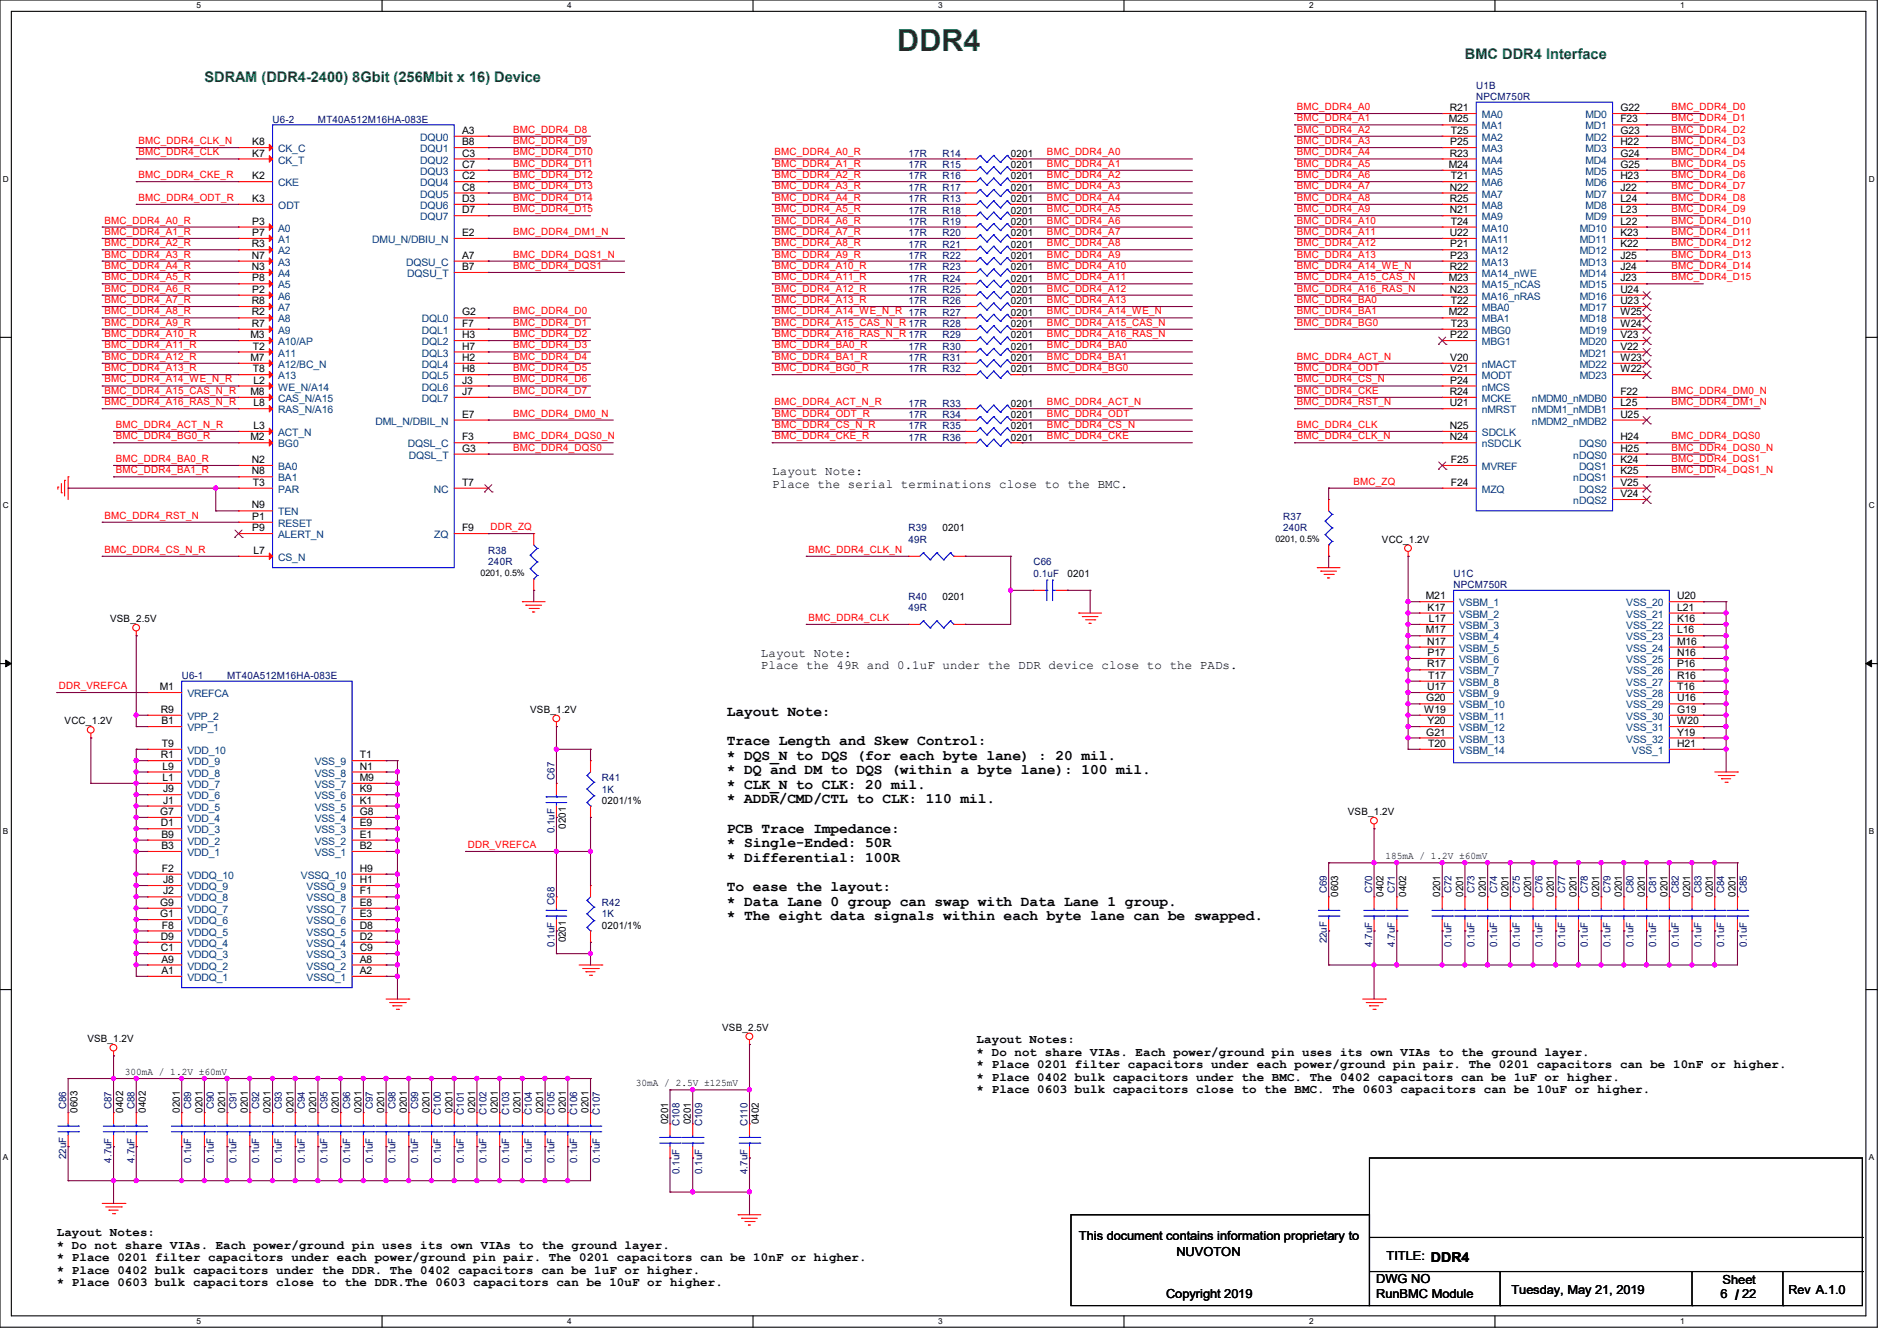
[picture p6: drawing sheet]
<svg xmlns="http://www.w3.org/2000/svg" width="297mm" height="210mm" viewBox="0 0 297 210" stroke-linecap="round" stroke-linejoin="round" font-family="sans-serif">
<defs><g id="words">
<text font-size="4.8" fill="#008000" x="140.5" y="8">DDR4</text>
<g font-size="2.3" fill="#008000">
<text x="229.4" y="9.2">BMC DDR4 Interface</text>
<text x="32" y="12.8">SDRAM (DDR4-2400) 8Gbit (256Mbit x 16) Device</text>
</g>
<g font-size="2.3">
<text x="113.8" y="112.1">Layout Note:</text>
<text x="113.8" y="116.7">Trace Length and Skew Control:</text>
<text x="113.8" y="119">* DQS_N to DQS (for each byte lane) : 20 mil.</text>
<text x="113.8" y="121.2">* DQ and DM to DQS (within a byte lane): 100 mil.</text>
<text x="113.8" y="123.5">* CLK_N to CLK: 20 mil.</text>
<text x="113.8" y="125.8">* ADDR/CMD/CTL to CLK: 110 mil.</text>
<text x="113.8" y="130.4">PCB Trace Impedance:</text>
<text x="113.8" y="132.7">* Single-Ended: 50R</text>
<text x="113.8" y="135">* Differential: 100R</text>
<text x="113.8" y="139.5">To ease the layout:</text>
<text x="113.8" y="141.8">* Data Lane 0 group can swap with Data Lane 1 group.</text>
<text x="113.8" y="144.1">* The eight data signals within each byte lane can be swapped.</text>
<text x="271.7" y="203.6">/</text>
</g>
<g font-size="1.9">
<text x="120.9" y="74.4">Layout Note:</text>
<text x="120.9" y="76.4">Place the serial terminations close to the BMC.</text>
<text x="119.1" y="102.9">Layout Note:</text>
<text x="119.1" y="104.8">Place the 49R and 0.1uF under the DDR device close to the PADs.</text>
<text x="152.9" y="163.4">Layout Notes:</text>
<text x="152.9" y="165.4">* Do not share VIAs. Each power/ground pin uses its own VIAs to the ground layer.</text>
<text x="152.9" y="167.3">* Place 0201 filter capacitors under each power/ground pin pair. The 0201 capacitors can be 10nF or higher.</text>
<text x="152.9" y="169.2">* Place 0402 bulk capacitors under the BMC. The 0402 capacitors can be 1uF or higher.</text>
<text x="152.9" y="171.2">* Place 0603 bulk capacitors close to the BMC. The 0603 capacitors can be 10uF or higher.</text>
<text x="8.9" y="193.6">Layout Notes:</text>
<text x="8.9" y="195.6">* Do not share VIAs. Each power/ground pin uses its own VIAs to the ground layer.</text>
<text x="8.9" y="197.5">* Place 0201 filter capacitors under each power/ground pin pair. The 0201 capacitors can be 10nF or higher.</text>
<text x="168.9" y="194.1">This document contains information proprietary to</text>
<text x="184.2" y="196.6">NUVOTON</text>
<text x="217.1" y="197.4">TITLE: DDR4</text>
<text x="8.9" y="199.5">* Place 0402 bulk capacitors under the DDR. The 0402 capacitors can be 1uF or higher.</text>
<text x="8.9" y="201.4">* Place 0603 bulk capacitors close to the DDR.The 0603 capacitors can be 10uF or higher.</text>
<text x="182.6" y="203.2">Copyright 2019</text>
<text x="215.5" y="200.9">DWG NO</text>
<text x="215.5" y="203.2">RunBMC Module</text>
<text x="236.6" y="202.7">Tuesday, May 21, 2019</text>
<text x="269.4" y="203.2">6</text>
<text x="269.7" y="201.1">Sheet</text>
<text x="272.7" y="203.2">22</text>
<text x="280" y="202.7">Rev A.1.0</text>
</g>
<g font-size="1.6" fill="#f00">
<text x="203" y="17.2">BMC_DDR4_A0</text>
<text x="261.7" y="17.2">BMC_DDR4_D0</text>
<text x="21.7" y="22.6">BMC_DDR4_CLK_N</text>
<text x="80.3" y="22.6">BMC_DDR4_D9</text>
<text x="80.3" y="20.8">BMC_DDR4_D8</text>
<text x="203" y="22.6">BMC_DDR4_A3</text>
<text x="203" y="20.8">BMC_DDR4_A2</text>
<text x="203" y="19">BMC_DDR4_A1</text>
<text x="261.7" y="20.8">BMC_DDR4_D2</text>
<text x="261.7" y="19">BMC_DDR4_D1</text>
<text x="261.7" y="22.6">BMC_DDR4_D3</text>
<text x="21.7" y="24.3">BMC_DDR4_CLK</text>
<text x="21.7" y="27.9">BMC_DDR4_CKE_R</text>
<text x="80.3" y="24.3">BMC_DDR4_D10</text>
<text x="80.3" y="26.1">BMC_DDR4_D11</text>
<text x="80.3" y="27.9">BMC_DDR4_D12</text>
<text x="80.3" y="29.7">BMC_DDR4_D13</text>
<text x="121.2" y="29.7">BMC_DDR4_A3_R</text>
<text x="121.2" y="27.9">BMC_DDR4_A2_R</text>
<text x="121.2" y="26.1">BMC_DDR4_A1_R</text>
<text x="121.2" y="24.3">BMC_DDR4_A0_R</text>
<text x="163.9" y="29.7">BMC_DDR4_A3</text>
<text x="163.9" y="27.9">BMC_DDR4_A2</text>
<text x="163.9" y="26.1">BMC_DDR4_A1</text>
<text x="163.9" y="24.3">BMC_DDR4_A0</text>
<text x="203" y="29.7">BMC_DDR4_A7</text>
<text x="203" y="27.9">BMC_DDR4_A6</text>
<text x="203" y="24.3">BMC_DDR4_A4</text>
<text x="203" y="26.1">BMC_DDR4_A5</text>
<text x="261.7" y="24.3">BMC_DDR4_D4</text>
<text x="261.7" y="27.9">BMC_DDR4_D6</text>
<text x="261.7" y="26.1">BMC_DDR4_D5</text>
<text x="261.7" y="29.7">BMC_DDR4_D7</text>
<text x="16.3" y="35">BMC_DDR4_A0_R</text>
<text x="21.7" y="31.5">BMC_DDR4_ODT_R</text>
<text x="80.3" y="31.5">BMC_DDR4_D14</text>
<text x="80.3" y="33.2">BMC_DDR4_D15</text>
<text x="121.2" y="35">BMC_DDR4_A6_R</text>
<text x="121.2" y="31.5">BMC_DDR4_A4_R</text>
<text x="121.2" y="33.2">BMC_DDR4_A5_R</text>
<text x="163.9" y="35">BMC_DDR4_A6</text>
<text x="163.9" y="31.5">BMC_DDR4_A4</text>
<text x="163.9" y="33.2">BMC_DDR4_A5</text>
<text x="203" y="35">BMC_DDR4_A10</text>
<text x="203" y="33.2">BMC_DDR4_A9</text>
<text x="203" y="31.5">BMC_DDR4_A8</text>
<text x="261.7" y="31.5">BMC_DDR4_D8</text>
<text x="261.7" y="33.2">BMC_DDR4_D9</text>
<text x="261.7" y="35">BMC_DDR4_D10</text>
<text x="16.3" y="40.3">BMC_DDR4_A3_R</text>
<text x="16.3" y="38.6">BMC_DDR4_A2_R</text>
<text x="16.3" y="36.8">BMC_DDR4_A1_R</text>
<text x="80.3" y="40.3">BMC_DDR4_DQS1_N</text>
<text x="80.3" y="36.8">BMC_DDR4_DM1_N</text>
<text x="121.2" y="40.3">BMC_DDR4_A9_R</text>
<text x="121.2" y="38.6">BMC_DDR4_A8_R</text>
<text x="121.2" y="36.8">BMC_DDR4_A7_R</text>
<text x="163.9" y="40.3">BMC_DDR4_A9</text>
<text x="163.9" y="38.6">BMC_DDR4_A8</text>
<text x="163.9" y="36.8">BMC_DDR4_A7</text>
<text x="203" y="40.3">BMC_DDR4_A13</text>
<text x="203" y="38.6">BMC_DDR4_A12</text>
<text x="203" y="36.8">BMC_DDR4_A11</text>
<text x="261.7" y="36.8">BMC_DDR4_D11</text>
<text x="261.7" y="38.6">BMC_DDR4_D12</text>
<text x="261.7" y="40.3">BMC_DDR4_D13</text>
<text x="16.3" y="47.5">BMC_DDR4_A7_R</text>
<text x="16.3" y="45.7">BMC_DDR4_A6_R</text>
<text x="16.3" y="42.1">BMC_DDR4_A4_R</text>
<text x="16.3" y="43.9">BMC_DDR4_A5_R</text>
<text x="80.3" y="42.1">BMC_DDR4_DQS1</text>
<text x="121.2" y="47.5">BMC_DDR4_A13_R</text>
<text x="121.2" y="45.7">BMC_DDR4_A12_R</text>
<text x="121.2" y="43.9">BMC_DDR4_A11_R</text>
<text x="121.2" y="42.1">BMC_DDR4_A10_R</text>
<text x="163.9" y="47.5">BMC_DDR4_A13</text>
<text x="163.9" y="45.7">BMC_DDR4_A12</text>
<text x="163.9" y="43.9">BMC_DDR4_A11</text>
<text x="163.9" y="42.1">BMC_DDR4_A10</text>
<text x="203" y="45.7">BMC_DDR4_A16_RAS_N</text>
<text x="203" y="43.9">BMC_DDR4_A15_CAS_N</text>
<text x="203" y="42.1">BMC_DDR4_A14_WE_N</text>
<text x="203" y="47.5">BMC_DDR4_BA0</text>
<text x="261.7" y="43.9">BMC_DDR4_D15</text>
<text x="261.7" y="42.1">BMC_DDR4_D14</text>
<text x="16.3" y="52.8">BMC_DDR4_A10_R</text>
<text x="16.3" y="51">BMC_DDR4_A9_R</text>
<text x="16.3" y="49.2">BMC_DDR4_A8_R</text>
<text x="80.3" y="51">BMC_DDR4_D1</text>
<text x="80.3" y="52.8">BMC_DDR4_D2</text>
<text x="80.3" y="49.2">BMC_DDR4_D0</text>
<text x="121.2" y="52.8">BMC_DDR4_A16_RAS_N_R 17R</text>
<text x="121.2" y="51">BMC_DDR4_A15_CAS_N_R 17R</text>
<text x="121.2" y="49.2">BMC_DDR4_A14_WE_N_R 17R</text>
<text x="163.9" y="52.8">BMC_DDR4_A16_RAS_N</text>
<text x="163.9" y="51">BMC_DDR4_A15_CAS_N</text>
<text x="163.9" y="49.2">BMC_DDR4_A14_WE_N</text>
<text x="203" y="49.2">BMC_DDR4_BA1</text>
<text x="203" y="51">BMC_DDR4_BG0</text>
<text x="16.3" y="59.9">BMC_DDR4_A14_WE_N_R</text>
<text x="16.3" y="58.1">BMC_DDR4_A13_R</text>
<text x="16.3" y="56.3">BMC_DDR4_A12_R</text>
<text x="16.3" y="54.6">BMC_DDR4_A11_R</text>
<text x="80.3" y="54.6">BMC_DDR4_D3</text>
<text x="80.3" y="56.3">BMC_DDR4_D4</text>
<text x="80.3" y="58.1">BMC_DDR4_D5</text>
<text x="80.3" y="59.9">BMC_DDR4_D6</text>
<text x="121.2" y="54.6">BMC_DDR4_BA0_R</text>
<text x="121.2" y="56.3">BMC_DDR4_BA1_R</text>
<text x="121.2" y="58.1">BMC_DDR4_BG0_R</text>
<text x="163.9" y="54.6">BMC_DDR4_BA0</text>
<text x="163.9" y="56.3">BMC_DDR4_BA1</text>
<text x="163.9" y="58.1">BMC_DDR4_BG0</text>
<text x="203" y="56.3">BMC_DDR4_ACT_N</text>
<text x="203" y="58.1">BMC_DDR4_ODT</text>
<text x="203" y="59.9">BMC_DDR4_CS_N</text>
<text x="16.3" y="63.5">BMC_DDR4_A16_RAS_N_R</text>
<text x="16.3" y="61.7">BMC_DDR4_A15_CAS_N_R</text>
<text x="80.3" y="61.7">BMC_DDR4_D7</text>
<text x="80.3" y="65.2">BMC_DDR4_DM0_N</text>
<text x="121.2" y="63.5">BMC_DDR4_ACT_N_R</text>
<text x="121.2" y="65.2">BMC_DDR4_ODT_R</text>
<text x="163.9" y="63.5">BMC_DDR4_ACT_N</text>
<text x="163.9" y="65.2">BMC_DDR4_ODT</text>
<text x="203" y="61.7">BMC_DDR4_CKE</text>
<text x="203" y="63.5">BMC_DDR4_RST_N</text>
<text x="261.7" y="63.5">BMC_DDR4_DM1_N</text>
<text x="261.7" y="61.7">BMC_DDR4_DM0_N</text>
<text x="18.1" y="67">BMC_DDR4_ACT_N_R</text>
<text x="18.1" y="68.8">BMC_DDR4_BG0_R</text>
<text x="80.3" y="70.6">BMC_DDR4_DQS0</text>
<text x="80.3" y="68.8">BMC_DDR4_DQS0_N</text>
<text x="121.2" y="67">BMC_DDR4_CS_N_R</text>
<text x="121.2" y="68.8">BMC_DDR4_CKE_R</text>
<text x="163.9" y="67">BMC_DDR4_CS_N</text>
<text x="163.9" y="68.8">BMC_DDR4_CKE</text>
<text x="203" y="67">BMC_DDR4_CLK</text>
<text x="203" y="68.8">BMC_DDR4_CLK_N</text>
<text x="261.7" y="68.8">BMC_DDR4_DQS0</text>
<text x="261.7" y="70.6">BMC_DDR4_DQS0_N</text>
<text x="18.1" y="72.3">BMC_DDR4_BA0_R</text>
<text x="18.1" y="74.1">BMC_DDR4_BA1_R</text>
<text x="211.9" y="75.9">BMC_ZQ</text>
<text x="261.7" y="72.3">BMC_DDR4_DQS1</text>
<text x="261.7" y="74.1">BMC_DDR4_DQS1_N</text>
<text x="16.3" y="81.2">BMC_DDR4_RST_N</text>
<text x="76.8" y="83">DDR_ZQ</text>
<text x="16.3" y="86.6">BMC_DDR4_CS_N_R</text>
<text x="126.6" y="86.6">BMC_DDR4_CLK_N</text>
<text x="126.6" y="97.2">BMC_DDR4_CLK</text>
<text x="9.2" y="107.9">DDR_VREFCA</text>
<text x="73.2" y="132.8">DDR_VREFCA</text>
</g>
<g font-size="1.6">
<text x="227" y="17.4">R21</text>
<text x="253.7" y="17.4">G22</text>
<text x="39.5" y="22.7">K8</text>
<text x="72.3" y="21">A3</text>
<text x="72.3" y="22.7">B8</text>
<text x="226.8" y="19.2">M25</text>
<text x="227.1" y="22.7">P25</text>
<text x="227.2" y="21">T25</text>
<text x="253.7" y="19.2">F23</text>
<text x="253.7" y="21">G23</text>
<text x="253.7" y="22.7">H22</text>
<text x="39.5" y="28.1">K2</text>
<text x="39.5" y="24.5">K7</text>
<text x="72.3" y="28.1">C2</text>
<text x="72.3" y="24.5">C3</text>
<text x="72.3" y="26.3">C7</text>
<text x="72.3" y="29.8">C8</text>
<text x="158.2" y="29.9">0201</text>
<text x="158.2" y="26.3">0201</text>
<text x="158.2" y="24.6">0201</text>
<text x="158.2" y="28.1">0201</text>
<text x="226.8" y="26.3">M24</text>
<text x="227" y="24.5">R23</text>
<text x="227" y="29.8">N22</text>
<text x="227.2" y="28.1">T21</text>
<text x="253.7" y="24.5">G24</text>
<text x="253.7" y="26.3">G25</text>
<text x="253.7" y="28.1">H23</text>
<text x="253.7" y="29.8">J22</text>
<text x="39.5" y="31.6">K3</text>
<text x="39.5" y="35.2">P3</text>
<text x="72.3" y="31.6">D3</text>
<text x="72.3" y="33.4">D7</text>
<text x="158.2" y="31.7">0201</text>
<text x="158.2" y="33.4">0201</text>
<text x="158.2" y="35.2">0201</text>
<text x="227" y="31.6">R25</text>
<text x="227" y="33.4">N21</text>
<text x="227.2" y="35.2">T24</text>
<text x="253.7" y="31.6">L24</text>
<text x="253.7" y="33.4">L23</text>
<text x="253.7" y="35.2">L22</text>
<text x="39.4" y="40.5">N7</text>
<text x="39.4" y="38.7">R3</text>
<text x="39.5" y="37">P7</text>
<text x="72.3" y="40.5">A7</text>
<text x="72.3" y="37">E2</text>
<text x="158.2" y="40.6">0201</text>
<text x="158.2" y="37">0201</text>
<text x="158.2" y="38.8">0201</text>
<text x="227" y="37">U22</text>
<text x="227.1" y="38.7">P21</text>
<text x="227.1" y="40.5">P23</text>
<text x="253.7" y="37">K23</text>
<text x="253.7" y="38.7">K22</text>
<text x="253.7" y="40.5">J25</text>
<text x="39.4" y="42.3">N3</text>
<text x="39.4" y="47.6">R8</text>
<text x="39.5" y="45.8">P2</text>
<text x="39.5" y="44.1">P8</text>
<text x="72.3" y="42.3">B7</text>
<text x="158.2" y="42.3">0201</text>
<text x="158.2" y="44.1">0201</text>
<text x="158.2" y="45.9">0201</text>
<text x="158.2" y="47.7">0201</text>
<text x="226.8" y="44.1">M23</text>
<text x="227" y="42.3">R22</text>
<text x="227" y="45.8">N23</text>
<text x="227.2" y="47.6">T22</text>
<text x="253.7" y="42.3">J24</text>
<text x="253.7" y="44.1">J23</text>
<text x="253.7" y="45.8">U24</text>
<text x="253.7" y="47.6">U23</text>
<text x="39.2" y="53">M3</text>
<text x="39.4" y="49.4">R2</text>
<text x="39.4" y="51.2">R7</text>
<text x="72.3" y="51.2">F7</text>
<text x="72.3" y="49.4">G2</text>
<text x="72.3" y="53">H3</text>
<text x="158.2" y="53">0201</text>
<text x="158.2" y="49.4">0201</text>
<text x="158.2" y="51.2">0201</text>
<text x="226.8" y="49.4">M22</text>
<text x="227.1" y="53">P22</text>
<text x="227.2" y="51.2">T23</text>
<text x="253.7" y="49.4">W25</text>
<text x="253.7" y="51.2">W24</text>
<text x="253.7" y="53">V23</text>
<text x="39.2" y="56.5">M7</text>
<text x="39.6" y="54.7">T2</text>
<text x="39.6" y="58.3">T8</text>
<text x="72.3" y="56.5">H2</text>
<text x="72.3" y="54.7">H7</text>
<text x="72.3" y="58.3">H8</text>
<text x="158.2" y="54.8">0201</text>
<text x="158.2" y="56.6">0201</text>
<text x="158.2" y="58.3">0201</text>
<text x="227.1" y="56.5">V20</text>
<text x="227.1" y="58.3">V21</text>
<text x="253.7" y="54.7">V22</text>
<text x="253.7" y="56.5">W23</text>
<text x="253.7" y="58.3">W22</text>
<text x="39.2" y="61.8">M8</text>
<text x="39.7" y="60.1">L2</text>
<text x="39.7" y="63.6">L8</text>
<text x="72.3" y="65.4">E7</text>
<text x="72.3" y="60.1">J3</text>
<text x="72.3" y="61.8">J7</text>
<text x="158.2" y="63.7">0201</text>
<text x="158.2" y="65.4">0201</text>
<text x="227" y="61.8">R24</text>
<text x="227" y="63.6">U21</text>
<text x="227.1" y="60.1">P24</text>
<text x="253.7" y="65.4">U25</text>
<text x="253.7" y="63.6">L25</text>
<text x="253.7" y="61.8">F22</text>
<text x="39.2" y="69">M2</text>
<text x="39.7" y="67.2">L3</text>
<text x="72.3" y="69">F3</text>
<text x="72.3" y="70.7">G3</text>
<text x="158.2" y="67.2">0201</text>
<text x="158.2" y="69">0201</text>
<text x="227" y="67.2">N25</text>
<text x="227" y="69">N24</text>
<text x="253.7" y="69">H24</text>
<text x="253.7" y="70.7">H25</text>
<text x="39.4" y="72.5">N2</text>
<text x="39.4" y="74.3">N8</text>
<text x="39.6" y="76.1">T3</text>
<text x="72.3" y="76.1">T7</text>
<text x="227.2" y="76.1">F24</text>
<text x="227.2" y="72.5">F25</text>
<text x="253.7" y="72.5">K24</text>
<text x="253.7" y="74.3">K25</text>
<text x="253.7" y="76.1">V25</text>
<text x="253.7" y="77.9">V24</text>
<text x="39.4" y="79.6">N9</text>
<text x="39.5" y="81.4">P1</text>
<text x="39.5" y="83.2">P9</text>
<text x="72.3" y="83.2">F9</text>
<text x="147.6" y="83.2">0201</text>
<text x="39.7" y="86.7">L7</text>
<text x="216.4" y="85">VCC_1.2V</text>
<text x="147.6" y="93.9">0201</text>
<text x="167.1" y="90.3">0201</text>
<text x="223.3" y="93.9">M21</text>
<text x="223.5" y="95.6">K17</text>
<text x="262.6" y="95.6">L21</text>
<text x="262.6" y="93.9">U20</text>
<text x="17.2" y="97.4">VSB_2.5V</text>
<text x="223.3" y="99.2">M17</text>
<text x="223.4" y="101">N17</text>
<text x="223.7" y="97.4">L17</text>
<text x="262.6" y="97.4">K16</text>
<text x="262.6" y="99.2">L16</text>
<text x="262.6" y="101">M16</text>
<text x="223.4" y="104.5">R17</text>
<text x="223.5" y="102.7">P17</text>
<text x="223.6" y="106.3">T17</text>
<text x="262.6" y="102.7">N16</text>
<text x="262.6" y="104.5">P16</text>
<text x="262.6" y="106.3">R16</text>
<text x="10.1" y="113.5">VCC_1.2V</text>
<text x="25" y="108.1">M1</text>
<text x="25.2" y="111.6">R9</text>
<text x="25.3" y="113.4">B1</text>
<text x="83" y="111.7">VSB_1.2V</text>
<text x="223" y="111.6">W19</text>
<text x="223.3" y="109.9">G20</text>
<text x="223.4" y="108.1">U17</text>
<text x="223.5" y="113.4">Y20</text>
<text x="262.6" y="108.1">T16</text>
<text x="262.6" y="109.9">U16</text>
<text x="262.6" y="111.6">G19</text>
<text x="262.6" y="113.4">W20</text>
<text x="25.2" y="118.7">R1</text>
<text x="25.4" y="117">T9</text>
<text x="56.3" y="118.7">T1</text>
<text x="223.3" y="115.2">G21</text>
<text x="223.6" y="117">T20</text>
<text x="262.6" y="115.2">Y19</text>
<text x="262.6" y="117">H21</text>
<text x="25.4" y="122.3">L1</text>
<text x="25.4" y="120.5">L9</text>
<text x="25.5" y="125.9">J1</text>
<text x="25.5" y="124.1">J9</text>
<text x="56.3" y="125.9">K1</text>
<text x="56.3" y="124.1">K9</text>
<text x="56.3" y="122.3">M9</text>
<text x="56.3" y="120.5">N1</text>
<text x="94.2" y="125.9">0201/1%</text>
<text x="25.1" y="127.6">G7</text>
<text x="25.2" y="129.4">D1</text>
<text x="25.3" y="131.2">B9</text>
<text x="56.3" y="131.2">E1</text>
<text x="56.3" y="129.4">E9</text>
<text x="56.3" y="127.6">G8</text>
<text x="88.6" y="129.8" transform="rotate(-90 88.6 129.8)">0201</text>
<text x="211" y="127.7">VSB_1.2V</text>
<text x="25.3" y="133">B3</text>
<text x="25.4" y="136.5">F2</text>
<text x="56.3" y="133">B2</text>
<text x="56.3" y="136.5">H9</text>
<text x="216.9" y="134.6">185mA / 1.2V ±60mV</text>
<text x="25.1" y="143.6">G1</text>
<text x="25.1" y="141.9">G9</text>
<text x="25.5" y="140.1">J2</text>
<text x="25.5" y="138.3">J8</text>
<text x="56.3" y="143.6">E3</text>
<text x="56.3" y="141.9">E8</text>
<text x="56.3" y="140.1">F1</text>
<text x="56.3" y="138.3">H1</text>
<text x="209.5" y="140.5" transform="rotate(-90 209.5 140.5)">0603</text>
<text x="216.6" y="140.5" transform="rotate(-90 216.6 140.5)">0402</text>
<text x="220.2" y="140.5" transform="rotate(-90 220.2 140.5)">0402</text>
<text x="225.5" y="140.5" transform="rotate(-90 225.5 140.5)">0201</text>
<text x="229.1" y="140.5" transform="rotate(-90 229.1 140.5)">0201</text>
<text x="232.6" y="140.5" transform="rotate(-90 232.6 140.5)">0201</text>
<text x="236.2" y="140.5" transform="rotate(-90 236.2 140.5)">0201</text>
<text x="239.7" y="140.5" transform="rotate(-90 239.7 140.5)">0201</text>
<text x="243.3" y="140.5" transform="rotate(-90 243.3 140.5)">0201</text>
<text x="246.8" y="140.5" transform="rotate(-90 246.8 140.5)">0201</text>
<text x="250.4" y="140.5" transform="rotate(-90 250.4 140.5)">0201</text>
<text x="254" y="140.5" transform="rotate(-90 254 140.5)">0201</text>
<text x="257.5" y="140.5" transform="rotate(-90 257.5 140.5)">0201</text>
<text x="261.1" y="140.5" transform="rotate(-90 261.1 140.5)">0201</text>
<text x="264.6" y="140.5" transform="rotate(-90 264.6 140.5)">0201</text>
<text x="268.2" y="140.5" transform="rotate(-90 268.2 140.5)">0201</text>
<text x="271.7" y="140.5" transform="rotate(-90 271.7 140.5)">0201</text>
<text x="25.2" y="149">C1</text>
<text x="25.2" y="147.2">D9</text>
<text x="25.4" y="145.4">F8</text>
<text x="56.3" y="149">C9</text>
<text x="56.3" y="147.2">D2</text>
<text x="56.3" y="145.4">D8</text>
<text x="88.6" y="147.6" transform="rotate(-90 88.6 147.6)">0201</text>
<text x="94.2" y="145.5">0201/1%</text>
<text x="25.3" y="152.5">A1</text>
<text x="25.3" y="150.8">A9</text>
<text x="56.3" y="152.5">A2</text>
<text x="56.3" y="150.8">A8</text>
<text x="113.1" y="161.5">VSB_2.5V</text>
<text x="13.7" y="163.2">VSB_1.2V</text>
<text x="19.6" y="168.4">300mA / 1.2V ±60mV</text>
<text x="99.6" y="170.1">30mA / 2.5V ±125mV</text>
<text x="12.1" y="174.2" transform="rotate(-90 12.1 174.2)">0603</text>
<text x="19.3" y="174.2" transform="rotate(-90 19.3 174.2)">0402</text>
<text x="22.8" y="174.2" transform="rotate(-90 22.8 174.2)">0402</text>
<text x="28.2" y="174.2" transform="rotate(-90 28.2 174.2)">0201</text>
<text x="31.7" y="174.2" transform="rotate(-90 31.7 174.2)">0201</text>
<text x="35.3" y="174.2" transform="rotate(-90 35.3 174.2)">0201</text>
<text x="38.8" y="174.2" transform="rotate(-90 38.8 174.2)">0201</text>
<text x="42.4" y="174.2" transform="rotate(-90 42.4 174.2)">0201</text>
<text x="45.9" y="174.2" transform="rotate(-90 45.9 174.2)">0201</text>
<text x="49.5" y="174.2" transform="rotate(-90 49.5 174.2)">0201</text>
<text x="53" y="174.2" transform="rotate(-90 53 174.2)">0201</text>
<text x="56.6" y="174.2" transform="rotate(-90 56.6 174.2)">0201</text>
<text x="60.2" y="174.2" transform="rotate(-90 60.2 174.2)">0201</text>
<text x="63.7" y="174.2" transform="rotate(-90 63.7 174.2)">0201</text>
<text x="67.3" y="174.2" transform="rotate(-90 67.3 174.2)">0201</text>
<text x="70.8" y="174.2" transform="rotate(-90 70.8 174.2)">0201</text>
<text x="74.4" y="174.2" transform="rotate(-90 74.4 174.2)">0201</text>
<text x="77.9" y="174.2" transform="rotate(-90 77.9 174.2)">0201</text>
<text x="81.5" y="174.2" transform="rotate(-90 81.5 174.2)">0201</text>
<text x="85" y="174.2" transform="rotate(-90 85 174.2)">0201</text>
<text x="88.6" y="174.2" transform="rotate(-90 88.6 174.2)">0201</text>
<text x="92.2" y="174.2" transform="rotate(-90 92.2 174.2)">0201</text>
<text x="104.6" y="176" transform="rotate(-90 104.6 176)">0201</text>
<text x="108.2" y="176" transform="rotate(-90 108.2 176)">0201</text>
<text x="118.8" y="176" transform="rotate(-90 118.8 176)">0402</text>
</g>
<g font-size="1.6" fill="#000080">
<text x="231.1" y="15.7">NPCM750R</text>
<text x="231.1" y="13.9">U1B</text>
<text x="42.7" y="19.2">U6-2</text>
<text x="49.8" y="19.2">MT40A512M16HA-083E</text>
<text x="142.2" y="29.9">17R</text>
<text x="142.2" y="26.3">17R</text>
<text x="142.2" y="24.6">17R</text>
<text x="142.2" y="28.1">17R</text>
<text x="147.6" y="29.9">R17</text>
<text x="147.6" y="26.3">R15</text>
<text x="147.6" y="24.6">R14</text>
<text x="147.6" y="28.1">R16</text>
<text x="142.2" y="31.7">17R</text>
<text x="142.2" y="33.4">17R</text>
<text x="142.2" y="35.2">17R</text>
<text x="147.6" y="31.7">R13</text>
<text x="147.6" y="33.4">R18</text>
<text x="147.6" y="35.2">R19</text>
<text x="142.2" y="40.6">17R</text>
<text x="142.2" y="37">17R</text>
<text x="142.2" y="38.8">17R</text>
<text x="147.6" y="40.6">R22</text>
<text x="147.6" y="37">R20</text>
<text x="147.6" y="38.8">R21</text>
<text x="142.2" y="42.3">17R</text>
<text x="142.2" y="44.1">17R</text>
<text x="142.2" y="45.9">17R</text>
<text x="142.2" y="47.7">17R</text>
<text x="147.6" y="42.3">R23</text>
<text x="147.6" y="44.1">R24</text>
<text x="147.6" y="45.9">R25</text>
<text x="147.6" y="47.7">R26</text>
<text x="147.6" y="53">R29</text>
<text x="147.6" y="49.4">R27</text>
<text x="147.6" y="51.2">R28</text>
<text x="142.2" y="54.8">17R</text>
<text x="142.2" y="56.6">17R</text>
<text x="142.2" y="58.3">17R</text>
<text x="147.6" y="54.8">R30</text>
<text x="147.6" y="56.6">R31</text>
<text x="147.6" y="58.3">R32</text>
<text x="142.2" y="63.7">17R</text>
<text x="142.2" y="65.4">17R</text>
<text x="147.6" y="63.7">R33</text>
<text x="147.6" y="65.4">R34</text>
<text x="142.2" y="67.2">17R</text>
<text x="142.2" y="69">17R</text>
<text x="147.6" y="67.2">R35</text>
<text x="147.6" y="69">R36</text>
<text x="142.2" y="83.2">R39</text>
<text x="200.9" y="81.4">R37</text>
<text x="200.9" y="83.2">240R</text>
<text x="76.5" y="86.8">R38</text>
<text x="76.5" y="88.6">240R</text>
<text x="142.2" y="85">49R</text>
<text x="161.8" y="88.6">C66</text>
<text x="142.2" y="93.9">R40</text>
<text x="142.2" y="95.7">49R</text>
<text x="161.8" y="90.3">0.1uF</text>
<text x="227.6" y="92.1">NPCM750R</text>
<text x="227.6" y="90.3">U1C</text>
<text x="28.4" y="106.3">U6-1</text>
<text x="35.6" y="106.3">MT40A512M16HA-083E</text>
<text x="86.8" y="122.1" transform="rotate(-90 86.8 122.1)">C67</text>
<text x="94.2" y="122.3">R41</text>
<text x="94.2" y="124.1">1K</text>
<text x="86.8" y="130.5" transform="rotate(-90 86.8 130.5)">0.1uF</text>
<text x="86.8" y="141.7" transform="rotate(-90 86.8 141.7)">C68</text>
<text x="94.2" y="141.9">R42</text>
<text x="94.2" y="143.7">1K</text>
<text x="207.7" y="139.9" transform="rotate(-90 207.7 139.9)">C69</text>
<text x="214.8" y="139.9" transform="rotate(-90 214.8 139.9)">C70</text>
<text x="218.4" y="139.9" transform="rotate(-90 218.4 139.9)">C71</text>
<text x="227.3" y="139.9" transform="rotate(-90 227.3 139.9)">C72</text>
<text x="230.8" y="139.9" transform="rotate(-90 230.8 139.9)">C73</text>
<text x="234.4" y="139.9" transform="rotate(-90 234.4 139.9)">C74</text>
<text x="238" y="139.9" transform="rotate(-90 238 139.9)">C75</text>
<text x="241.5" y="139.9" transform="rotate(-90 241.5 139.9)">C76</text>
<text x="245.1" y="139.9" transform="rotate(-90 245.1 139.9)">C77</text>
<text x="248.6" y="139.9" transform="rotate(-90 248.6 139.9)">C78</text>
<text x="252.2" y="139.9" transform="rotate(-90 252.2 139.9)">C79</text>
<text x="255.7" y="139.9" transform="rotate(-90 255.7 139.9)">C80</text>
<text x="259.3" y="139.9" transform="rotate(-90 259.3 139.9)">C81</text>
<text x="262.8" y="139.9" transform="rotate(-90 262.8 139.9)">C82</text>
<text x="266.4" y="139.9" transform="rotate(-90 266.4 139.9)">C83</text>
<text x="270" y="139.9" transform="rotate(-90 270 139.9)">C84</text>
<text x="273.5" y="139.9" transform="rotate(-90 273.5 139.9)">C85</text>
<text x="86.8" y="148.3" transform="rotate(-90 86.8 148.3)">0.1uF</text>
<text x="207.7" y="147.7" transform="rotate(-90 207.7 147.7)">22uF</text>
<text x="214.8" y="148.3" transform="rotate(-90 214.8 148.3)">4.7uF</text>
<text x="218.4" y="148.3" transform="rotate(-90 218.4 148.3)">4.7uF</text>
<text x="227.3" y="148.3" transform="rotate(-90 227.3 148.3)">0.1uF</text>
<text x="230.8" y="148.3" transform="rotate(-90 230.8 148.3)">0.1uF</text>
<text x="234.4" y="148.3" transform="rotate(-90 234.4 148.3)">0.1uF</text>
<text x="238" y="148.3" transform="rotate(-90 238 148.3)">0.1uF</text>
<text x="241.5" y="148.3" transform="rotate(-90 241.5 148.3)">0.1uF</text>
<text x="245.1" y="148.3" transform="rotate(-90 245.1 148.3)">0.1uF</text>
<text x="248.6" y="148.3" transform="rotate(-90 248.6 148.3)">0.1uF</text>
<text x="252.2" y="148.3" transform="rotate(-90 252.2 148.3)">0.1uF</text>
<text x="255.7" y="148.3" transform="rotate(-90 255.7 148.3)">0.1uF</text>
<text x="259.3" y="148.3" transform="rotate(-90 259.3 148.3)">0.1uF</text>
<text x="262.8" y="148.3" transform="rotate(-90 262.8 148.3)">0.1uF</text>
<text x="266.4" y="148.3" transform="rotate(-90 266.4 148.3)">0.1uF</text>
<text x="270" y="148.3" transform="rotate(-90 270 148.3)">0.1uF</text>
<text x="273.5" y="148.3" transform="rotate(-90 273.5 148.3)">0.1uF</text>
<text x="10.4" y="173.7" transform="rotate(-90 10.4 173.7)">C86</text>
<text x="17.5" y="173.7" transform="rotate(-90 17.5 173.7)">C87</text>
<text x="21" y="173.7" transform="rotate(-90 21 173.7)">C88</text>
<text x="29.9" y="173.7" transform="rotate(-90 29.9 173.7)">C89</text>
<text x="33.5" y="173.7" transform="rotate(-90 33.5 173.7)">C90</text>
<text x="37" y="173.7" transform="rotate(-90 37 173.7)">C91</text>
<text x="40.6" y="173.7" transform="rotate(-90 40.6 173.7)">C92</text>
<text x="44.2" y="173.7" transform="rotate(-90 44.2 173.7)">C93</text>
<text x="47.7" y="173.7" transform="rotate(-90 47.7 173.7)">C94</text>
<text x="51.3" y="173.7" transform="rotate(-90 51.3 173.7)">C95</text>
<text x="54.8" y="173.7" transform="rotate(-90 54.8 173.7)">C96</text>
<text x="58.4" y="173.7" transform="rotate(-90 58.4 173.7)">C97</text>
<text x="61.9" y="173.7" transform="rotate(-90 61.9 173.7)">C98</text>
<text x="65.5" y="173.7" transform="rotate(-90 65.5 173.7)">C99</text>
<text x="69" y="174.6" transform="rotate(-90 69 174.6)">C100</text>
<text x="72.6" y="174.6" transform="rotate(-90 72.6 174.6)">C101</text>
<text x="76.2" y="174.6" transform="rotate(-90 76.2 174.6)">C102</text>
<text x="79.7" y="174.6" transform="rotate(-90 79.7 174.6)">C103</text>
<text x="83.3" y="174.6" transform="rotate(-90 83.3 174.6)">C104</text>
<text x="86.8" y="174.6" transform="rotate(-90 86.8 174.6)">C105</text>
<text x="90.4" y="174.6" transform="rotate(-90 90.4 174.6)">C106</text>
<text x="93.9" y="174.6" transform="rotate(-90 93.9 174.6)">C107</text>
<text x="106.4" y="176.4" transform="rotate(-90 106.4 176.4)">C108</text>
<text x="109.9" y="176.4" transform="rotate(-90 109.9 176.4)">C109</text>
<text x="117" y="176.4" transform="rotate(-90 117 176.4)">C110</text>
<text x="10.4" y="181.5" transform="rotate(-90 10.4 181.5)">22uF</text>
<text x="17.5" y="182.1" transform="rotate(-90 17.5 182.1)">4.7uF</text>
<text x="21" y="182.1" transform="rotate(-90 21 182.1)">4.7uF</text>
<text x="29.9" y="182.1" transform="rotate(-90 29.9 182.1)">0.1uF</text>
<text x="33.5" y="182.1" transform="rotate(-90 33.5 182.1)">0.1uF</text>
<text x="37" y="182.1" transform="rotate(-90 37 182.1)">0.1uF</text>
<text x="40.6" y="182.1" transform="rotate(-90 40.6 182.1)">0.1uF</text>
<text x="44.2" y="182.1" transform="rotate(-90 44.2 182.1)">0.1uF</text>
<text x="47.7" y="182.1" transform="rotate(-90 47.7 182.1)">0.1uF</text>
<text x="51.3" y="182.1" transform="rotate(-90 51.3 182.1)">0.1uF</text>
<text x="54.8" y="182.1" transform="rotate(-90 54.8 182.1)">0.1uF</text>
<text x="58.4" y="182.1" transform="rotate(-90 58.4 182.1)">0.1uF</text>
<text x="61.9" y="182.1" transform="rotate(-90 61.9 182.1)">0.1uF</text>
<text x="65.5" y="182.1" transform="rotate(-90 65.5 182.1)">0.1uF</text>
<text x="69" y="182.1" transform="rotate(-90 69 182.1)">0.1uF</text>
<text x="72.6" y="182.1" transform="rotate(-90 72.6 182.1)">0.1uF</text>
<text x="76.2" y="182.1" transform="rotate(-90 76.2 182.1)">0.1uF</text>
<text x="79.7" y="182.1" transform="rotate(-90 79.7 182.1)">0.1uF</text>
<text x="83.3" y="182.1" transform="rotate(-90 83.3 182.1)">0.1uF</text>
<text x="86.8" y="182.1" transform="rotate(-90 86.8 182.1)">0.1uF</text>
<text x="90.4" y="182.1" transform="rotate(-90 90.4 182.1)">0.1uF</text>
<text x="93.9" y="182.1" transform="rotate(-90 93.9 182.1)">0.1uF</text>
<text x="106.4" y="183.9" transform="rotate(-90 106.4 183.9)">0.1uF</text>
<text x="109.9" y="183.9" transform="rotate(-90 109.9 183.9)">0.1uF</text>
<text x="117" y="183.9" transform="rotate(-90 117 183.9)">4.7uF</text>
</g>
<g font-size="1.6" fill="#004080">
<text x="43.6" y="23.8">CK_C</text>
<text x="65.8" y="22.1">DQU0</text>
<text x="65.8" y="23.8">DQU1</text>
<text x="232" y="18.5">MA0</text>
<text x="232" y="20.3">MA1</text>
<text x="232" y="22.1">MA2</text>
<text x="232" y="23.8">MA3</text>
<text x="248.2" y="18.5">MD0</text>
<text x="248.2" y="20.3">MD1</text>
<text x="248.2" y="22.1">MD2</text>
<text x="248.2" y="23.8">MD3</text>
<text x="43.6" y="29.2">CKE</text>
<text x="43.6" y="25.6">CK_T</text>
<text x="65.8" y="29.2">DQU4</text>
<text x="65.8" y="25.6">DQU2</text>
<text x="65.8" y="27.4">DQU3</text>
<text x="232" y="25.6">MA4</text>
<text x="232" y="27.4">MA5</text>
<text x="232" y="29.2">MA6</text>
<text x="248.2" y="25.6">MD4</text>
<text x="248.2" y="27.4">MD5</text>
<text x="248.2" y="29.2">MD6</text>
<text x="43.6" y="32.7">ODT</text>
<text x="65.8" y="30.9">DQU5</text>
<text x="65.8" y="32.7">DQU6</text>
<text x="65.8" y="34.5">DQU7</text>
<text x="232" y="30.9">MA7</text>
<text x="232" y="32.7">MA8</text>
<text x="232" y="34.5">MA9</text>
<text x="248.2" y="30.9">MD7</text>
<text x="248.2" y="32.7">MD8</text>
<text x="248.2" y="34.5">MD9</text>
<text x="43.6" y="41.6">A3</text>
<text x="43.6" y="36.3">A0</text>
<text x="43.6" y="38.1">A1</text>
<text x="43.6" y="39.8">A2</text>
<text x="58.3" y="38.1">DMU_N/DBIU_N</text>
<text x="63.6" y="41.6">DQSU_C</text>
<text x="232" y="36.3">MA10</text>
<text x="232" y="38.1">MA11</text>
<text x="232" y="39.8">MA12</text>
<text x="232" y="41.6">MA13</text>
<text x="247.3" y="36.3">MD10</text>
<text x="247.3" y="38.1">MD11</text>
<text x="247.3" y="39.8">MD12</text>
<text x="247.3" y="41.6">MD13</text>
<text x="43.6" y="43.4">A4</text>
<text x="43.6" y="46.9">A6</text>
<text x="43.6" y="45.2">A5</text>
<text x="63.8" y="43.4">DQSU_T</text>
<text x="232" y="43.4">MA14_nWE</text>
<text x="232" y="45.2">MA15_nCAS</text>
<text x="232" y="46.9">MA16_nRAS</text>
<text x="247.3" y="43.4">MD14</text>
<text x="247.3" y="45.2">MD15</text>
<text x="247.3" y="46.9">MD16</text>
<text x="43.6" y="50.5">A8</text>
<text x="43.6" y="52.3">A9</text>
<text x="43.6" y="48.7">A7</text>
<text x="66" y="52.3">DQL1</text>
<text x="66" y="50.5">DQL0</text>
<text x="232" y="48.7">MBA0</text>
<text x="232" y="50.5">MBA1</text>
<text x="232" y="52.3">MBG0</text>
<text x="247.3" y="48.7">MD17</text>
<text x="247.3" y="50.5">MD18</text>
<text x="247.3" y="52.3">MD19</text>
<text x="43.6" y="54.1">A10/AP</text>
<text x="43.6" y="57.6">A12/BC_N</text>
<text x="43.6" y="55.8">A11</text>
<text x="43.6" y="59.4">A13</text>
<text x="66" y="57.6">DQL4</text>
<text x="66" y="54.1">DQL2</text>
<text x="66" y="55.8">DQL3</text>
<text x="66" y="59.4">DQL5</text>
<text x="232" y="54.1">MBG1</text>
<text x="232" y="57.6">nMACT</text>
<text x="232" y="59.4">MODT</text>
<text x="247.3" y="54.1">MD20</text>
<text x="247.3" y="55.8">MD21</text>
<text x="247.3" y="57.6">MD22</text>
<text x="247.3" y="59.4">MD23</text>
<text x="43.6" y="61.2">WE_N/A14</text>
<text x="43.6" y="64.7">RAS_N/A16</text>
<text x="43.6" y="63">CAS_N/A15</text>
<text x="66" y="61.2">DQL6</text>
<text x="66" y="63">DQL7</text>
<text x="232" y="63">MCKE</text>
<text x="232" y="64.7">nMRST</text>
<text x="232" y="61.2">nMCS</text>
<text x="239.9" y="64.7">nMDM1_nMDB1</text>
<text x="239.9" y="63">nMDM0_nMDB0</text>
<text x="43.6" y="68.3">ACT_N</text>
<text x="43.6" y="70.1">BG0</text>
<text x="58.8" y="66.5">DML_N/DBIL_N</text>
<text x="63.8" y="70.1">DQSL_C</text>
<text x="64" y="71.8">DQSL_T</text>
<text x="232" y="68.3">SDCLK</text>
<text x="232" y="70.1">nSDCLK</text>
<text x="239.9" y="66.5">nMDM2_nMDB2</text>
<text x="246.3" y="71.8">nDQS0</text>
<text x="247.2" y="70.1">DQS0</text>
<text x="43.6" y="73.6">BA0</text>
<text x="43.6" y="75.4">BA1</text>
<text x="43.6" y="77.2">PAR</text>
<text x="67.9" y="77.2">NC</text>
<text x="232" y="77.2">MZQ</text>
<text x="232" y="73.6">MVREF</text>
<text x="246.3" y="75.4">nDQS1</text>
<text x="247.2" y="73.6">DQS1</text>
<text x="247.2" y="77.2">DQS2</text>
<text x="43.6" y="80.7">TEN</text>
<text x="43.6" y="82.5">RESET</text>
<text x="246.3" y="79">nDQS2</text>
<text x="43.6" y="87.8">CS_N</text>
<text x="43.6" y="84.3">ALERT_N</text>
<text x="68" y="84.3">ZQ</text>
<text x="228.5" y="95">VSBM_1</text>
<text x="254.6" y="95">VSS_20</text>
<text x="228.5" y="96.7">VSBM_2</text>
<text x="228.5" y="98.5">VSBM_3</text>
<text x="228.5" y="100.3">VSBM_4</text>
<text x="254.6" y="96.7">VSS_21</text>
<text x="254.6" y="98.5">VSS_22</text>
<text x="254.6" y="100.3">VSS_23</text>
<text x="228.5" y="102.1">VSBM_5</text>
<text x="228.5" y="103.8">VSBM_6</text>
<text x="228.5" y="105.6">VSBM_7</text>
<text x="228.5" y="107.4">VSBM_8</text>
<text x="254.6" y="102.1">VSS_24</text>
<text x="254.6" y="103.8">VSS_25</text>
<text x="254.6" y="105.6">VSS_26</text>
<text x="254.6" y="107.4">VSS_27</text>
<text x="29.3" y="109.2">VREFCA</text>
<text x="29.3" y="112.7">VPP_2</text>
<text x="228.5" y="109.2">VSBM_9</text>
<text x="228.5" y="111">VSBM_10</text>
<text x="228.5" y="112.7">VSBM_11</text>
<text x="254.6" y="109.2">VSS_28</text>
<text x="254.6" y="111">VSS_29</text>
<text x="254.6" y="112.7">VSS_30</text>
<text x="29.3" y="114.5">VPP_1</text>
<text x="29.3" y="119.8">VDD_9</text>
<text x="29.3" y="118.1">VDD_10</text>
<text x="49.3" y="119.8">VSS_9</text>
<text x="228.5" y="114.5">VSBM_12</text>
<text x="228.5" y="116.3">VSBM_13</text>
<text x="228.5" y="118.1">VSBM_14</text>
<text x="254.6" y="114.5">VSS_31</text>
<text x="254.6" y="116.3">VSS_32</text>
<text x="255.5" y="118.1">VSS_1</text>
<text x="29.3" y="125.2">VDD_6</text>
<text x="29.3" y="123.4">VDD_7</text>
<text x="29.3" y="121.6">VDD_8</text>
<text x="49.3" y="125.2">VSS_6</text>
<text x="49.3" y="123.4">VSS_7</text>
<text x="49.3" y="121.6">VSS_8</text>
<text x="29.3" y="130.5">VDD_3</text>
<text x="29.3" y="128.7">VDD_4</text>
<text x="29.3" y="127">VDD_5</text>
<text x="49.3" y="130.5">VSS_3</text>
<text x="49.3" y="128.7">VSS_4</text>
<text x="49.3" y="127">VSS_5</text>
<text x="29.3" y="134.1">VDD_1</text>
<text x="29.3" y="132.3">VDD_2</text>
<text x="29.3" y="137.6">VDDQ_10</text>
<text x="47.1" y="137.6">VSSQ_10</text>
<text x="49.3" y="134.1">VSS_1</text>
<text x="49.3" y="132.3">VSS_2</text>
<text x="29.3" y="143">VDDQ_7</text>
<text x="29.3" y="141.2">VDDQ_8</text>
<text x="29.3" y="139.4">VDDQ_9</text>
<text x="48" y="143">VSSQ_7</text>
<text x="48" y="141.2">VSSQ_8</text>
<text x="48" y="139.4">VSSQ_9</text>
<text x="29.3" y="148.3">VDDQ_4</text>
<text x="29.3" y="146.5">VDDQ_5</text>
<text x="29.3" y="144.7">VDDQ_6</text>
<text x="48" y="148.3">VSSQ_4</text>
<text x="48" y="146.5">VSSQ_5</text>
<text x="48" y="144.7">VSSQ_6</text>
<text x="29.3" y="153.6">VDDQ_1</text>
<text x="29.3" y="151.9">VDDQ_2</text>
<text x="29.3" y="150.1">VDDQ_3</text>
<text x="48" y="153.6">VSSQ_1</text>
<text x="48" y="151.9">VSSQ_2</text>
<text x="48" y="150.1">VSSQ_3</text>
</g>
<g font-size="1.4">
<text x="199.7" y="84.9">0201, 0.5%</text>
<text x="75.2" y="90.2">0201, 0.5%</text>
</g>
<g font-size="1.3">
<text x="30.8" y="1.3">5</text>
<text x="88.8" y="1.3">4</text>
<text x="146.9" y="1.3">3</text>
<text x="205" y="1.3">2</text>
<text x="263.1" y="1.3">1</text>
<text x=".5" y="28.4">D</text>
<text x="292.6" y="28.4">D</text>
<text x=".5" y="79.5">C</text>
<text x="292.6" y="79.5">C</text>
<text x=".5" y="130.6">B</text>
<text x="292.6" y="130.6">B</text>
<text x=".5" y="181.7">A</text>
<text x="292.6" y="181.7">A</text>
<text x="30.8" y="207.4">5</text>
<text x="88.8" y="207.4">4</text>
<text x="146.9" y="207.4">3</text>
<text x="205" y="207.4">2</text>
<text x="263.1" y="207.4">1</text>
</g>
</g></defs>
<path d="M0 0h293.9v207.9h-293.9zM1.8 1.8h290.3v204.3h-290.3z" fill="none" stroke="#000" stroke-width=".17"/>
<g fill="#fff">
<path d="M30.8 .2h.7v1.4h-.7z"/>
<path d="M30.8 206.2h.7v1.4h-.7z"/>
</g>
<path d="M59.8 0v1.8M59.8 206.1v1.8" fill="none" stroke="#000" stroke-width=".17"/>
<g fill="#fff">
<path d="M88.8 .2h.7v1.4h-.7z"/>
<path d="M88.8 206.2h.7v1.4h-.7z"/>
</g>
<path d="M117.9 0v1.8M117.9 206.1v1.8" fill="none" stroke="#000" stroke-width=".17"/>
<g fill="#fff">
<path d="M146.9 .2h.7v1.4h-.7z"/>
<path d="M146.9 206.2h.7v1.4h-.7z"/>
</g>
<path d="M176 0v1.8M176 206.1v1.8" fill="none" stroke="#000" stroke-width=".17"/>
<g fill="#fff">
<path d="M205 .2h.7v1.4h-.7z"/>
<path d="M205 206.2h.7v1.4h-.7z"/>
</g>
<path d="M234.1 0v1.8M234.1 206.1v1.8" fill="none" stroke="#000" stroke-width=".17"/>
<g fill="#fff">
<path d="M263.1 .2h.6v1.4h-.6z"/>
<path d="M263.1 206.2h.6v1.4h-.6z"/>
<path d="M.5 27.3h.9v1.4h-.9z"/>
<path d="M292.6 27.3h.9v1.4h-.9z"/>
<path d="M.5 78.4h.9v1.4h-.9z"/>
<path d="M292.6 78.4h.9v1.4h-.9z"/>
</g>
<path d="M0 52.8h1.8M292.1 52.8h1.8" fill="none" stroke="#000" stroke-width=".17"/>
<g fill="#fff">
<path d="M.5 129.5h.8v1.4h-.8z"/>
<path d="M292.6 129.5h.8v1.4h-.8z"/>
</g>
<path d="M0 103.9h1.8M292.1 103.9h1.8" fill="none" stroke="#000" stroke-width=".17"/>
<path d="M.9 103.4l.9 .5-.9 .5zM292.1 103.9l.9-.5v1z" fill="#000" stroke="#000" stroke-width=".16"/>
<g fill="#fff">
<path d="M.5 180.5h.8v1.4h-.8z"/>
<path d="M292.6 180.5h.8v1.4h-.8z"/>
</g>
<g fill="none" stroke="#000" stroke-width=".17">
<path d="M0 155h1.8M292.1 155h1.8M167.7 190.2h46.7v14.3h-46.7zM214.4 181.4h77.2v23.1h-77.2zM214.4 199.1h77.2M214.4 193.8h77.2M234.9 199.1v5.4M264.9 199.1v5.4M279.1 199.1v5.4M291.6 199.1h.1M291.6 193.8h.1M234.9 204.5h.1"/>
<path d="M264.9 204.5h.1M279.1 204.5h.1"/>
</g>
<g fill="none" stroke="#f00" stroke-width=".17">
<path d="M225.8 17.8h.1M225.8 19.6h.1M225.8 17.8h5.3M225.8 19.6h5.3M252.5 17.8h5.3M252.5 19.6h5.3M257.8 17.8h.1M257.8 19.6h.1M37.3 28.4h.1M37.3 32h.1M37.3 24.9h.1M37.3 23.1h.1"/>
<path d="M37.3 35.6h.1M37.3 37.3h.1M37.3 39.1h.1M37.3 32h5.4M37.3 23.1h5.4M37.3 24.9h5.4M37.3 28.4h5.4M37.3 35.6h5.4M37.3 37.3h5.4M37.3 39.1h5.4M71.1 30.2h5.4M71.1 32h5.4"/>
<path d="M71.1 21.3h5.4M71.1 23.1h5.4M71.1 24.9h5.4M71.1 26.7h5.4M71.1 28.4h5.4M71.1 33.8h5.4M71.1 37.3h5.4M76.5 21.3h.1M76.5 23.1h.1M76.5 28.4h.1M76.5 24.9h.1M76.5 26.7h.1"/>
<path d="M76.5 30.2h.1M76.5 32h.1M76.5 33.8h.1M76.5 37.3h.1M151.1 30.2h.1M151.1 32h.1M151.1 33.8h.1M151.1 35.6h.1M151.1 37.3h.1M151.1 26.7h.1M151.1 24.9h.1M151.1 28.4h.1"/>
<path d="M151.1 39.1h.1M151.1 30.2h1.8M151.1 32h1.8M151.1 24.9h1.8M151.1 26.7h1.8M151.1 28.4h1.8M151.1 33.8h1.8M151.1 35.6h1.8M151.1 37.3h1.8M151.1 39.1h1.8M158.2 30.2h1.8M158.2 32h1.8"/>
<path d="M158.2 24.9h1.8M158.2 26.7h1.8M158.2 28.4h1.8M158.2 33.8h1.8M158.2 35.6h1.8M158.2 37.3h1.8M158.2 39.1h1.8M160 30.2h.1M160 32h.1M160 33.8h.1M160 35.6h.1M160 37.3h.1"/>
<path d="M160 26.7h.1M160 24.9h.1M160 28.4h.1M160 39.1h.1M225.8 21.3h.1M225.8 23.1h.1M225.8 24.9h.1M225.8 26.7h.1M225.8 28.4h.1M225.8 30.2h.1M225.8 32h.1M225.8 33.8h.1"/>
<path d="M225.8 35.6h.1M225.8 37.3h.1M225.8 39.1h.1M225.8 30.2h5.3M225.8 32h5.3M225.8 21.3h5.3M225.8 23.1h5.3M225.8 24.9h5.3M225.8 26.7h5.3M225.8 28.4h5.3M225.8 33.8h5.3M225.8 35.6h5.3"/>
<path d="M225.8 37.3h5.3M225.8 39.1h5.3M252.5 30.2h5.3M252.5 32h5.3M252.5 21.3h5.3M252.5 23.1h5.3M252.5 24.9h5.3M252.5 26.7h5.3M252.5 28.4h5.3M252.5 33.8h5.3M252.5 35.6h5.3M252.5 37.3h5.3"/>
<path d="M252.5 39.1h5.3M257.8 21.3h.1M257.8 23.1h.1M257.8 24.9h.1M257.8 26.7h.1M257.8 28.4h.1M257.8 30.2h.1M257.8 32h.1M257.8 33.8h.1M257.8 35.6h.1M257.8 37.3h.1M257.8 39.1h.1"/>
<path d="M37.3 53.3h.1M37.3 56.9h.1M37.3 42.7h.1M37.3 40.9h.1M37.3 46.2h.1M37.3 44.4h.1M37.3 49.8h.1M37.3 51.6h.1M37.3 48h.1M37.3 55.1h.1M37.3 58.7h.1M37.3 40.9h5.4"/>
<path d="M37.3 42.7h5.4M37.3 53.3h5.4M37.3 44.4h5.4M37.3 55.1h5.4M37.3 56.9h5.4M37.3 58.7h5.4M37.3 46.2h5.4M37.3 48h5.4M37.3 49.8h5.4M37.3 51.6h5.4M71.1 40.9h5.4M71.1 42.7h5.4"/>
<path d="M71.1 53.3h5.4M71.1 55.1h5.4M71.1 56.9h5.4M71.1 58.7h5.4M71.1 49.8h5.4M71.1 51.6h5.4M76.5 40.9h.1M76.5 42.7h.1M76.5 51.6h.1M76.5 49.8h.1M76.5 56.9h.1M76.5 53.3h.1"/>
<path d="M76.5 55.1h.1M76.5 58.7h.1M151.1 40.9h.1M151.1 42.7h.1M151.1 53.3h.1M151.1 44.4h.1M151.1 55.1h.1M151.1 56.9h.1M151.1 58.7h.1M151.1 46.2h.1M151.1 48h.1M151.1 49.8h.1"/>
<path d="M151.1 51.6h.1M151.1 40.9h1.8M151.1 42.7h1.8M151.1 53.3h1.8M151.1 44.4h1.8M151.1 55.1h1.8M151.1 56.9h1.8M151.1 58.7h1.8M151.1 46.2h1.8M151.1 48h1.8M151.1 49.8h1.8M151.1 51.6h1.8"/>
<path d="M158.2 40.9h1.8M158.2 42.7h1.8M158.2 53.3h1.8M158.2 44.4h1.8M158.2 55.1h1.8M158.2 56.9h1.8M158.2 58.7h1.8M158.2 46.2h1.8M158.2 48h1.8M158.2 49.8h1.8M158.2 51.6h1.8M160 40.9h.1"/>
<path d="M160 42.7h.1M160 53.3h.1M160 44.4h.1M160 55.1h.1M160 56.9h.1M160 58.7h.1M160 46.2h.1M160 48h.1M160 49.8h.1M160 51.6h.1M225.8 48h.1M225.8 49.8h.1"/>
<path d="M225.8 51.6h.1M225.8 53.3h.1M225.8 40.9h.1M225.8 42.7h.1M225.8 44.4h.1M225.8 46.2h.1M225.8 56.9h.1M225.8 58.7h.1M225.8 40.9h5.3M225.8 42.7h5.3M225.8 53.3h5.3M225.8 44.4h5.3"/>
<path d="M225.8 56.9h5.3M225.8 58.7h5.3M225.8 46.2h5.3M225.8 48h5.3M225.8 49.8h5.3M225.8 51.6h5.3M252.5 40.9h5.3M252.5 42.7h5.3M252.5 53.3h5.3M252.5 44.4h5.3M252.5 55.1h5.3M252.5 56.9h5.3"/>
<path d="M252.5 58.7h5.3M252.5 46.2h5.3M252.5 48h5.3M252.5 49.8h5.3M252.5 51.6h5.3M257.8 40.9h.1M257.8 42.7h.1M257.8 44.4h.1M257.8 46.2h.1M257.8 48h.1M257.8 49.8h.1M257.8 51.6h.1"/>
<path d="M257.8 53.3h.1M257.8 55.1h.1M257.8 56.9h.1M257.8 58.7h.1M9.1 76.3h.1M9.1 76.3v.3M9.6 77.2h.1M9.6 75.7v1.5M10.1 75.2h.1M10.1 75.2v2.5M10.7 74.7h.1M10.7 74.7v3.5"/>
<path d="M37.3 60.5h.1M37.3 67.6h.1M37.3 64h.1M37.3 69.3h.1M37.3 62.2h.1M37.3 72.9h.1M37.3 74.7h.1M37.3 76.5h.1M37.3 62.2h5.4M37.3 69.3h5.4M37.3 72.9h5.4M37.3 74.7h5.4"/>
<path d="M37.3 76.5h5.4M37.3 64h5.4M37.3 67.6h5.4M37.3 60.5h5.4M71.1 62.2h5.4M71.1 69.3h5.4M71.1 71.1h5.4M71.1 76.5h5.4M71.1 65.8h5.4M71.1 60.5h5.4M76.5 65.8h.1M76.5 69.3h.1"/>
<path d="M76.5 60.5h.1M76.5 62.2h.1M76.5 76.5h.1M76.5 71.1h.1M151.1 64h.1M151.1 65.8h.1M151.1 67.6h.1M151.1 69.3h.1M151.1 69.3h1.8M151.1 65.8h1.8M151.1 64h1.8M151.1 67.6h1.8"/>
<path d="M158.2 69.3h1.8M158.2 65.8h1.8M158.2 64h1.8M158.2 67.6h1.8M160 64h.1M160 65.8h.1M160 67.6h.1M160 69.3h.1M208 78.2h.1M208 78.2v1.8M225.8 62.2h.1M225.8 67.6h.1"/>
<path d="M225.8 69.3h.1M225.8 64h.1M225.8 76.5h.1M225.8 72.9h.1M225.8 60.5h.1M225.8 62.2h5.3M225.8 69.3h5.3M225.8 72.9h5.3M225.8 76.5h5.3M225.8 64h5.3M225.8 67.6h5.3M225.8 60.5h5.3"/>
<path d="M252.5 62.2h5.3M252.5 69.3h5.3M252.5 71.1h5.3M252.5 72.9h5.3M252.5 74.7h5.3M252.5 76.5h5.3M252.5 78.2h5.3M252.5 65.8h5.3M252.5 64h5.3M257.8 69.3h.1M257.8 71.1h.1M257.8 72.9h.1"/>
<path d="M257.8 74.7h.1M257.8 76.5h.1M257.8 78.2h.1M257.8 65.8h.1M257.8 64h.1M257.8 62.2h.1M21.3 99.6h.1M21.3 98.8v.8M37.3 87.1h.1M37.3 80h.1M37.3 81.8h.1M37.3 83.6h.1"/>
<path d="M37.3 87.1h5.4M37.3 83.6h5.4M37.3 80h5.4M37.3 81.8h5.4M71.1 83.6h5.4M76.5 83.6h.1M81.8 94.2h.1M81.8 94.2h3.5M82.3 94.8h.1M82.3 94.8h2.5M82.8 95.3h1.5M83.4 95.8h.1"/>
<path d="M83.4 95.8h.3M83.6 83.6h.1M83.6 92.5h.1M83.6 83.6v1.7M83.6 90.7v1.8M84.3 95.3h.1M142.2 87.1h.1M142.2 97.8h.1M142.2 87.1h1.8M142.2 97.8h1.8M149.4 87.1h1.7M149.4 97.8h1.7"/>
<path d="M151.1 87.1h.1M151.1 97.8h.1M161.8 92.5h.1M161.8 92.5h1.8M165.4 92.5h1.7M167.1 92.5h.1M168.9 96h.1M168.9 96h3.6M169.5 96.6h.1M169.5 96.6h2.4M170 97.1h1.4M170.5 97.6h.1"/>
<path d="M170.5 97.6h.4M171.4 97.1h.1M206.2 88.9h.1M206.2 88.9h3.6M206.8 89.5h.1M206.8 89.5h2.5M207.3 90h1.4M207.9 90.5h.1M207.9 90.5h.3M208 87.1h.1M208 85.3v1.8M208.7 90h.1"/>
<path d="M220.5 87.1h.1M220.5 86.4v.7M222.2 94.2h.1M222.2 96h.1M222.2 97.8h.1M222.2 99.6h.1M222.2 96h5.4M222.2 94.2h5.4M222.2 97.8h5.4M222.2 99.6h5.4M261.4 96h5.3M261.4 94.2h5.3"/>
<path d="M261.4 97.8h5.3M261.4 99.6h5.3M266.7 96h.1M266.7 97.8h.1M266.7 99.6h.1M266.7 94.2h.1M14.2 115.6h.1M14.2 114.9v.7M23.1 108.5h.1M23.1 113.8h.1M23.1 119.1h.1M23.1 112h.1"/>
<path d="M23.1 117.3h.1M23.1 108.5h5.3M23.1 113.8h5.3M23.1 119.1h5.3M23.1 112h5.3M23.1 117.3h5.3M55.1 119.1h5.4M60.5 119.1h.1M87.1 113.8h.1M87.1 113.1v.7M92.5 119.1h.1M92.5 119.1v1.8"/>
<path d="M222.2 101.3h.1M222.2 103.1h.1M222.2 104.9h.1M222.2 106.7h.1M222.2 108.5h.1M222.2 110.2h.1M222.2 112h.1M222.2 113.8h.1M222.2 115.6h.1M222.2 117.3h.1M222.2 108.5h5.4M222.2 113.8h5.4"/>
<path d="M222.2 112h5.4M222.2 117.3h5.4M222.2 101.3h5.4M222.2 103.1h5.4M222.2 104.9h5.4M222.2 106.7h5.4M222.2 110.2h5.4M222.2 115.6h5.4M261.4 108.5h5.3M261.4 113.8h5.3M261.4 112h5.3M261.4 117.3h5.3"/>
<path d="M261.4 101.3h5.3M261.4 103.1h5.3M261.4 104.9h5.3M261.4 106.7h5.3M261.4 110.2h5.3M261.4 115.6h5.3M266.7 101.3h.1M266.7 103.1h.1M266.7 104.9h.1M266.7 106.7h.1M266.7 108.5h.1M266.7 110.2h.1"/>
<path d="M266.7 112h.1M266.7 113.8h.1M266.7 115.6h.1M266.7 117.3h.1M23.1 133.3h.1M23.1 131.6h.1M23.1 129.8h.1M23.1 128h.1M23.1 126.2h.1M23.1 138.7h.1M23.1 124.5h.1M23.1 122.7h.1"/>
<path d="M23.1 120.9h.1M23.1 136.9h.1M23.1 120.9h5.3M23.1 133.3h5.3M23.1 131.6h5.3M23.1 129.8h5.3M23.1 128h5.3M23.1 126.2h5.3M23.1 138.7h5.3M23.1 124.5h5.3M23.1 122.7h5.3M23.1 136.9h5.3"/>
<path d="M55.1 120.9h5.4M55.1 133.3h5.4M55.1 131.6h5.4M55.1 129.8h5.4M55.1 128h5.4M55.1 126.2h5.4M55.1 138.7h5.4M55.1 124.5h5.4M55.1 122.7h5.4M55.1 136.9h5.4M60.5 133.3h.1M60.5 131.6h.1"/>
<path d="M60.5 129.8h.1M60.5 128h.1M60.5 138.7h.1M60.5 136.9h.1M60.5 126.2h.1M60.5 124.5h.1M60.5 122.7h.1M60.5 120.9h.1M87.1 122.7h.1M87.1 128h.1M87.1 122.7v1.8M87.1 126.2v1.8"/>
<path d="M92.5 128h.1M92.5 138.7h.1M92.5 126.2v1.8M92.5 138.7v1.8M215.1 129.8h.1M215.1 129.1v.7M268.5 120.9h3.5M269 121.5h2.5M269.5 122h.1M269.5 122h1.5M270.1 122.5h.3M270.4 122.5h.1"/>
<path d="M271.5 121.5h.1M272 120.9h.1M23.1 152.9h.1M23.1 151.1h.1M23.1 149.4h.1M23.1 147.6h.1M23.1 145.8h.1M23.1 144h.1M23.1 142.2h.1M23.1 140.5h.1M23.1 151.1h5.3M23.1 152.9h5.3"/>
<path d="M23.1 149.4h5.3M23.1 147.6h5.3M23.1 145.8h5.3M23.1 144h5.3M23.1 142.2h5.3M23.1 140.5h5.3M55.1 151.1h5.4M55.1 152.9h5.4M55.1 149.4h5.4M55.1 147.6h5.4M55.1 145.8h5.4M55.1 144h5.4"/>
<path d="M55.1 142.2h5.4M55.1 140.5h5.4M60.5 152.9h.1M60.5 151.1h.1M60.5 149.4h.1M60.5 147.6h.1M60.5 145.8h.1M60.5 144h.1M60.5 142.2h.1M60.5 140.5h.1M60.5 156.5h3.5M61 157h2.5"/>
<path d="M61.5 157.5h.1M61.5 157.5h1.4M62.1 158.1h.3M62.4 158.1h.1M63.5 157h.1M64 156.5h.1M87.1 140.5h.1M87.1 145.8h.1M87.1 140.5v1.7M87.1 144v1.8M90.7 151.1h3.5M91.2 151.7h2.5"/>
<path d="M91.7 152.2h.1M91.7 152.2h1.5M92.3 152.7h.3M92.5 147.6h.1M92.5 145.8v1.8M92.6 152.7h.1M93.7 151.7h.1M94.2 151.1h.1M208 140.5h.1M208 145.8h.1M208 140.5v1.7M208 144v1.8"/>
<path d="M213.4 156.5h3.5M213.9 157h2.5M214.4 157.5h.1M214.4 157.5h1.5M215 158.1h.3M215.1 140.5h.1M215.1 145.8h.1M215.1 140.5v1.7M215.1 144v1.8M215.3 158.1h.1M216.4 157h.1M216.9 156.5h.1"/>
<path d="M218.7 140.5h.1M218.7 145.8h.1M218.7 140.5v1.7M218.7 144v1.8M225.8 140.5h.1M225.8 145.8h.1M225.8 140.5v1.7M225.8 144v1.8M229.4 140.5h.1M229.4 145.8h.1M229.4 140.5v1.7M229.4 144v1.8"/>
<path d="M232.9 140.5h.1M232.9 145.8h.1M232.9 140.5v1.7M232.9 144v1.8M236.5 140.5h.1M236.5 145.8h.1M236.5 140.5v1.7M236.5 144v1.8M240 140.5h.1M240 145.8h.1M240 140.5v1.7M240 144v1.8"/>
<path d="M243.6 140.5h.1M243.6 145.8h.1M243.6 140.5v1.7M243.6 144v1.8M247.1 140.5h.1M247.1 145.8h.1M247.1 140.5v1.7M247.1 144v1.8M250.7 140.5h.1M250.7 145.8h.1M250.7 140.5v1.7M250.7 144v1.8"/>
<path d="M254.3 140.5h.1M254.3 145.8h.1M254.3 140.5v1.7M254.3 144v1.8M257.8 140.5h.1M257.8 145.8h.1M257.8 140.5v1.7M257.8 144v1.8M261.4 140.5h.1M261.4 145.8h.1M261.4 140.5v1.7M261.4 144v1.8"/>
<path d="M264.9 140.5h.1M264.9 145.8h.1M264.9 140.5v1.7M264.9 144v1.8M268.5 140.5h.1M268.5 145.8h.1M268.5 140.5v1.7M268.5 144v1.8M272 140.5h.1M272 145.8h.1M272 140.5v1.7M272 144v1.8"/>
<path d="M10.7 174.2h.1M10.7 179.6h.1M10.7 174.2v1.8M10.7 177.8v1.8M17.8 165.4h.1M17.8 174.2h.1M17.8 179.6h.1M17.8 164.6v.8M17.8 174.2v1.8M17.8 177.8v1.8M21.3 174.2h.1M21.3 179.6h.1"/>
<path d="M21.3 174.2v1.8M21.3 177.8v1.8M28.4 174.2h.1M28.4 179.6h.1M28.4 174.2v1.8M28.4 177.8v1.8M32 174.2h.1M32 179.6h.1M32 174.2v1.8M32 177.8v1.8M35.6 174.2h.1M35.6 179.6h.1"/>
<path d="M35.6 174.2v1.8M35.6 177.8v1.8M39.1 174.2h.1M39.1 179.6h.1M39.1 174.2v1.8M39.1 177.8v1.8M42.7 174.2h.1M42.7 179.6h.1M42.7 174.2v1.8M42.7 177.8v1.8M46.2 174.2h.1M46.2 179.6h.1"/>
<path d="M46.2 174.2v1.8M46.2 177.8v1.8M49.8 174.2h.1M49.8 179.6h.1M49.8 174.2v1.8M49.8 177.8v1.8M53.3 174.2h.1M53.3 179.6h.1M53.3 174.2v1.8M53.3 177.8v1.8M56.9 174.2h.1M56.9 179.6h.1"/>
<path d="M56.9 174.2v1.8M56.9 177.8v1.8M60.5 174.2h.1M60.5 179.6h.1M60.5 174.2v1.8M60.5 177.8v1.8M64 174.2h.1M64 179.6h.1M64 174.2v1.8M64 177.8v1.8M67.6 174.2h.1M67.6 179.6h.1"/>
<path d="M67.6 174.2v1.8M67.6 177.8v1.8M71.1 174.2h.1M71.1 179.6h.1M71.1 174.2v1.8M71.1 177.8v1.8M74.7 174.2h.1M74.7 179.6h.1M74.7 174.2v1.8M74.7 177.8v1.8M78.2 174.2h.1M78.2 179.6h.1"/>
<path d="M78.2 174.2v1.8M78.2 177.8v1.8M81.8 174.2h.1M81.8 179.6h.1M81.8 174.2v1.8M81.8 177.8v1.8M85.3 174.2h.1M85.3 179.6h.1M85.3 174.2v1.8M85.3 177.8v1.8M88.9 174.2h.1M88.9 179.6h.1"/>
<path d="M88.9 174.2v1.8M88.9 177.8v1.8M92.5 174.2h.1M92.5 179.6h.1M92.5 174.2v1.8M92.5 177.8v1.8M104.9 176h.1M104.9 176v1.8M104.9 179.6v1.8M108.5 176h.1M108.5 176v1.8M108.5 179.6v1.8"/>
<path d="M117.3 163.6h.1M117.3 176h.1M117.3 162.9v.7M117.3 176v1.8M117.3 179.6v1.8M16 188.5h3.6M16.6 189h2.4M17.1 189.5h.1M17.1 189.5h1.4M17.6 190.1h.3M17.9 190.1h.1M19 189h.1"/>
<path d="M19.6 188.5h.1M104.9 181.4h.1M108.5 181.4h.1M115.6 190.2h.1M115.6 190.2h3.5M116.1 190.8h.1M116.1 190.8h2.5M116.6 191.3h1.5M117.2 191.9h.1M117.2 191.9h.3M117.3 181.4h.1M118.1 191.3h.1"/>
<circle cx="21.3" cy="98.3" r=".52"/>
<circle cx="220.5" cy="85.9" r=".52"/>
<circle cx="14.2" cy="114.3" r=".52"/>
<circle cx="87.1" cy="112.5" r=".52"/>
<circle cx="215.1" cy="128.5" r=".52"/>
<circle cx="17.8" cy="164.1" r=".52"/>
<circle cx="117.3" cy="162.3" r=".52"/>
</g>
<g fill="none" stroke="#00f" stroke-width=".17">
<path d="M42.7 19.6h28.4v69.3h-28.4zM231.1 16h21.4v64h-21.4zM153.5 29.7h.1M153.5 31.5h.1M153.5 33.2h.1M153.5 35h.1M153.5 36.8h.1M153.5 26.1h.1M153.5 24.3h.1M153.5 27.9h.1M153.5 38.6h.1M153.5 29.7l-.6 .5"/>
<path d="M153.5 29.7l1 1.1M153.5 31.5l-.6 .5M153.5 31.5l1 1.1M153.5 33.2l-.6 .6M153.5 33.2l1 1.1M153.5 35l-.6 .6M153.5 35l1 1.1M153.5 36.8l-.6 .5M153.5 36.8l1 1.1M153.5 26.1l-.6 .6M153.5 26.1l1 1.1M153.5 24.3l-.6 .6"/>
<path d="M153.5 24.3l1 1.1M153.5 27.9l-.6 .5M153.5 27.9l1 1.1M153.5 38.6l-.6 .5M153.5 38.6l1 1.1M154.5 30.8h.1M154.5 32.6h.1M154.5 34.3h.1M154.5 36.1h.1M154.5 37.9h.1M154.5 27.2h.1M154.5 25.4h.1"/>
<path d="M154.5 29h.1M154.5 39.7h.1M155.6 29.7h.1M155.6 31.5h.1M155.6 33.2h.1M155.6 35h.1M155.6 36.8h.1M155.6 26.1h.1M155.6 24.3h.1M155.6 27.9h.1M155.6 38.6h.1M155.6 29.7l-1.1 1.1"/>
<path d="M155.6 29.7l1 1.1M155.6 31.5l-1.1 1.1M155.6 31.5l1 1.1M155.6 33.2l-1.1 1.1M155.6 33.2l1 1.1M155.6 35l-1.1 1.1M155.6 35l1 1.1M155.6 36.8l-1.1 1.1M155.6 36.8l1 1.1M155.6 26.1l-1.1 1.1M155.6 26.1l1 1.1M155.6 24.3l-1.1 1.1"/>
<path d="M155.6 24.3l1 1.1M155.6 27.9l-1.1 1.1M155.6 27.9l1 1.1M155.6 38.6l-1.1 1.1M155.6 38.6l1 1.1M156.6 30.8h.1M156.6 32.6h.1M156.6 34.3h.1M156.6 36.1h.1M156.6 37.9h.1M156.6 27.2h.1M156.6 25.4h.1"/>
<path d="M156.6 29h.1M156.6 39.7h.1M157.7 29.7h.1M157.7 31.5h.1M157.7 33.2h.1M157.7 35h.1M157.7 36.8h.1M157.7 26.1h.1M157.7 24.3h.1M157.7 27.9h.1M157.7 38.6h.1M157.7 29.7l-1.1 1.1"/>
<path d="M157.7 29.7l.5 .5M157.7 31.5l-1.1 1.1M157.7 31.5l.5 .5M157.7 33.2l-1.1 1.1M157.7 33.2l.5 .6M157.7 35l-1.1 1.1M157.7 35l.5 .6M157.7 36.8l-1.1 1.1M157.7 36.8l.5 .5M157.7 26.1l-1.1 1.1M157.7 26.1l.5 .6M157.7 24.3l-1.1 1.1"/>
<path d="M157.7 24.3l.5 .6M157.7 27.9l-1.1 1.1M157.7 27.9l.5 .5M157.7 38.6l-1.1 1.1M157.7 38.6l.5 .5M158.2 30.2h.1M158.2 32h.1M158.2 33.8h.1M158.2 35.6h.1M158.2 37.3h.1M158.2 26.7h.1M158.2 24.9h.1"/>
<path d="M158.2 28.4h.1M158.2 39.1h.1M153.5 40.3h.1M153.5 42.1h.1M153.5 52.8h.1M153.5 43.9h.1M153.5 54.6h.1M153.5 56.3h.1M153.5 58.1h.1M153.5 45.7h.1M153.5 47.5h.1M153.5 49.2h.1"/>
<path d="M153.5 51h.1M153.5 40.3l-.6 .6M153.5 40.3l1 1.1M153.5 42.1l-.6 .6M153.5 42.1l1 1.1M153.5 52.8l-.6 .5M153.5 52.8l1 1.1M153.5 43.9l-.6 .5M153.5 43.9l1 1.1M153.5 54.6l-.6 .5M153.5 54.6l1 1.1M153.5 56.3l-.6 .6"/>
<path d="M153.5 56.3l1 1.1M153.5 58.1l-.6 .6M153.5 58.1l1 1.1M153.5 45.7l-.6 .5M153.5 45.7l1 1.1M153.5 47.5l-.6 .5M153.5 47.5l1 1.1M153.5 49.2l-.6 .6M153.5 49.2l1 1.1M153.5 51l-.6 .6M153.5 51l1 1.1M154.5 41.4h.1"/>
<path d="M154.5 43.2h.1M154.5 53.9h.1M154.5 45h.1M154.5 55.7h.1M154.5 57.4h.1M154.5 59.2h.1M154.5 46.8h.1M154.5 48.6h.1M154.5 50.3h.1M154.5 52.1h.1M155.6 40.3h.1M155.6 42.1h.1"/>
<path d="M155.6 52.8h.1M155.6 43.9h.1M155.6 54.6h.1M155.6 56.3h.1M155.6 58.1h.1M155.6 45.7h.1M155.6 47.5h.1M155.6 49.2h.1M155.6 51h.1M155.6 40.3l-1.1 1.1M155.6 40.3l1 1.1M155.6 42.1l-1.1 1.1"/>
<path d="M155.6 42.1l1 1.1M155.6 52.8l-1.1 1.1M155.6 52.8l1 1.1M155.6 43.9l-1.1 1.1M155.6 43.9l1 1.1M155.6 54.6l-1.1 1.1M155.6 54.6l1 1.1M155.6 56.3l-1.1 1.1M155.6 56.3l1 1.1M155.6 58.1l-1.1 1.1M155.6 58.1l1 1.1M155.6 45.7l-1.1 1.1"/>
<path d="M155.6 45.7l1 1.1M155.6 47.5l-1.1 1.1M155.6 47.5l1 1.1M155.6 49.2l-1.1 1.1M155.6 49.2l1 1.1M155.6 51l-1.1 1.1M155.6 51l1 1.1M156.6 41.4h.1M156.6 43.2h.1M156.6 53.9h.1M156.6 45h.1M156.6 55.7h.1"/>
<path d="M156.6 57.4h.1M156.6 59.2h.1M156.6 46.8h.1M156.6 48.6h.1M156.6 50.3h.1M156.6 52.1h.1M157.7 40.3h.1M157.7 42.1h.1M157.7 52.8h.1M157.7 43.9h.1M157.7 54.6h.1M157.7 56.3h.1"/>
<path d="M157.7 58.1h.1M157.7 45.7h.1M157.7 47.5h.1M157.7 49.2h.1M157.7 51h.1M157.7 40.3l-1.1 1.1M157.7 40.3l.5 .6M157.7 42.1l-1.1 1.1M157.7 42.1l.5 .6M157.7 52.8l-1.1 1.1M157.7 52.8l.5 .5M157.7 43.9l-1.1 1.1"/>
<path d="M157.7 43.9l.5 .5M157.7 54.6l-1.1 1.1M157.7 54.6l.5 .5M157.7 56.3l-1.1 1.1M157.7 56.3l.5 .6M157.7 58.1l-1.1 1.1M157.7 58.1l.5 .6M157.7 45.7l-1.1 1.1M157.7 45.7l.5 .5M157.7 47.5l-1.1 1.1M157.7 47.5l.5 .5M157.7 49.2l-1.1 1.1"/>
<path d="M157.7 49.2l.5 .6M157.7 51l-1.1 1.1M157.7 51l.5 .6M158.2 40.9h.1M158.2 42.7h.1M158.2 53.3h.1M158.2 44.4h.1M158.2 55.1h.1M158.2 56.9h.1M158.2 58.7h.1M158.2 46.2h.1M158.2 48h.1"/>
<path d="M158.2 49.8h.1M158.2 51.6h.1M153.5 63.5h.1M153.5 65.2h.1M153.5 67h.1M153.5 68.8h.1M153.5 63.5l-.6 .5M153.5 63.5l1 1.1M153.5 65.2l-.6 .6M153.5 65.2l1 1.1M153.5 67l-.6 .6M153.5 67l1 1.1"/>
<path d="M153.5 68.8l-.6 .5M153.5 68.8l1 1.1M154.5 64.6h.1M154.5 66.3h.1M154.5 68.1h.1M154.5 69.9h.1M155.6 63.5h.1M155.6 65.2h.1M155.6 67h.1M155.6 68.8h.1M155.6 63.5l-1.1 1.1M155.6 63.5l1 1.1"/>
<path d="M155.6 65.2l-1.1 1.1M155.6 65.2l1 1.1M155.6 67l-1.1 1.1M155.6 67l1 1.1M155.6 68.8l-1.1 1.1M155.6 68.8l1 1.1M156.6 64.6h.1M156.6 66.3h.1M156.6 68.1h.1M156.6 69.9h.1M157.7 63.5h.1M157.7 65.2h.1"/>
<path d="M157.7 67h.1M157.7 68.8h.1M157.7 63.5l-1.1 1.1M157.7 63.5l.5 .5M157.7 65.2l-1.1 1.1M157.7 65.2l.5 .6M157.7 67l-1.1 1.1M157.7 67l.5 .6M157.7 68.8l-1.1 1.1M157.7 68.8l.5 .5M158.2 64h.1M158.2 65.8h.1"/>
<path d="M158.2 67.6h.1M158.2 69.3h.1M83 87h.1M83 89.1h.1M83 87l1.1 1M83 89.1l1.1 1M83.6 90.7h.1M83.6 85.3l.5 .6M84.1 85.9h.1M84.1 88h.1M84.1 90.1h.1M84.1 85.9l-1.1 1.1"/>
<path d="M84.1 88l-1.1 1.1M84.1 90.1l-.5 .6M144.6 86.6h.1M144.6 97.2h.1M144.6 86.6l-.6 .5M144.6 86.6l1 1.1M144.6 97.2l-.6 .6M144.6 97.2l1 1.1M145.6 87.7h.1M145.6 98.3h.1M146.7 86.6h.1M146.7 97.2h.1"/>
<path d="M146.7 86.6l-1.1 1.1M146.7 86.6l1 1.1M146.7 97.2l-1.1 1.1M146.7 97.2l1 1.1M147.7 87.7h.1M147.7 98.3h.1M148.8 86.6h.1M148.8 97.2h.1M148.8 86.6l-1.1 1.1M148.8 86.6l.6 .5M148.8 97.2l-1.1 1.1M148.8 97.2l.6 .6"/>
<path d="M149.4 87.1h.1M149.4 97.8h.1M163.6 92.5h.3M163.9 92.5h.1M163.9 90.8h.1M163.9 90.8v3.3M164.8 90.8h.1M164.8 92.5h.1M164.8 92.5h.6M164.8 90.8v3.3M207.5 81.6h.1M207.5 83.7h.1"/>
<path d="M207.5 81.6l1.1 1.1M207.5 83.7l1.1 1.1M208 85.3h.1M208 80l.6 .6M208.6 80.6h.1M208.6 82.7h.1M208.6 84.8h.1M208.6 80.6l-1.1 1M208.6 82.7l-1.1 1M208.6 84.8l-.6 .5M227.6 92.5h33.8v27h-33.8zM28.4 106.7h26.7v48h-26.7z"/>
<path d="M85.5 125.7h.1M85.5 124.8h.1M85.5 125.7h3.2M85.5 124.8h3.2M87.1 124.8h.1M87.1 125.7h.1M87.1 124.5v.3M87.1 125.7v.5M91.9 121.5h.1M91.9 123.6h.1M91.9 125.7h.1M91.9 121.5l1.1 1"/>
<path d="M91.9 123.6l1.1 1M91.9 125.7l.6 .5M92.5 126.2h.1M92.5 120.9l-.6 .6M93 122.5h.1M93 124.6h.1M93 122.5l-1.1 1.1M93 124.6l-1.1 1.1M85.5 143.5h.1M85.5 142.6h.1M85.5 143.5h3.2M85.5 142.6h3.2"/>
<path d="M87.1 142.6h.1M87.1 143.5h.1M87.1 142.2v.4M87.1 143.5v.5M91.9 141h.1M91.9 143.1h.1M91.9 145.2h.1M91.9 141l1.1 1.1M91.9 143.1l1.1 1.1M91.9 145.2l.6 .6M92.5 145.8h.1M92.5 140.5l-.6 .5"/>
<path d="M93 142.1h.1M93 144.2h.1M93 142.1l-1.1 1M93 144.2l-1.1 1M206.4 143.5h3.2M206.4 142.6h3.2M208 142.6h.1M208 143.5h.1M208 142.2v.4M208 143.5v.5M209.6 143.5h.1M209.6 142.6h.1"/>
<path d="M213.5 143.5h3.2M213.5 142.6h3.2M215.1 142.6h.1M215.1 143.5h.1M215.1 142.2v.4M215.1 143.5v.5M216.7 143.5h.1M216.7 142.6h.1M217.1 143.5h3.2M217.1 142.6h3.2M218.7 142.6h.1M218.7 143.5h.1"/>
<path d="M218.7 142.2v.4M218.7 143.5v.5M220.3 143.5h.1M220.3 142.6h.1M224.2 143.5h3.2M224.2 142.6h3.2M225.8 142.6h.1M225.8 143.5h.1M225.8 142.2v.4M225.8 143.5v.5M227.4 143.5h.1M227.4 142.6h.1"/>
<path d="M227.8 143.5h3.2M227.8 142.6h3.2M229.4 142.6h.1M229.4 143.5h.1M229.4 142.2v.4M229.4 143.5v.5M231 143.5h.1M231 142.6h.1M231.3 143.5h3.2M231.3 142.6h3.2M232.9 142.6h.1M232.9 143.5h.1"/>
<path d="M232.9 142.2v.4M232.9 143.5v.5M234.5 143.5h.1M234.5 142.6h.1M234.9 143.5h3.2M234.9 142.6h3.2M236.5 142.6h.1M236.5 143.5h.1M236.5 142.2v.4M236.5 143.5v.5M238.1 143.5h.1M238.1 142.6h.1"/>
<path d="M238.4 143.5h3.2M238.4 142.6h3.2M240 142.6h.1M240 143.5h.1M240 142.2v.4M240 143.5v.5M241.6 143.5h.1M241.6 142.6h.1M242 143.5h3.2M242 142.6h3.2M243.6 142.6h.1M243.6 143.5h.1"/>
<path d="M243.6 142.2v.4M243.6 143.5v.5M245.2 143.5h.1M245.2 142.6h.1M245.5 143.5h3.3M245.5 142.6h3.3M247.1 142.6h.1M247.1 143.5h.1M247.1 142.2v.4M247.1 143.5v.5M248.8 143.5h.1M248.8 142.6h.1"/>
<path d="M249.1 143.5h3.2M249.1 142.6h3.2M250.7 142.6h.1M250.7 143.5h.1M250.7 142.2v.4M250.7 143.5v.5M252.3 143.5h.1M252.3 142.6h.1M252.6 143.5h3.3M252.6 142.6h3.3M254.3 142.6h.1M254.3 143.5h.1"/>
<path d="M254.3 142.2v.4M254.3 143.5v.5M255.9 143.5h.1M255.9 142.6h.1M256.2 143.5h3.2M256.2 142.6h3.2M257.8 142.6h.1M257.8 143.5h.1M257.8 142.2v.4M257.8 143.5v.5M259.4 143.5h.1M259.4 142.6h.1"/>
<path d="M259.8 143.5h3.2M259.8 142.6h3.2M261.4 142.6h.1M261.4 143.5h.1M261.4 142.2v.4M261.4 143.5v.5M263 143.5h.1M263 142.6h.1M263.3 143.5h3.2M263.3 142.6h3.2M264.9 142.6h.1M264.9 143.5h.1"/>
<path d="M264.9 142.2v.4M264.9 143.5v.5M266.5 143.5h.1M266.5 142.6h.1M266.9 143.5h3.2M266.9 142.6h3.2M268.5 142.6h.1M268.5 143.5h.1M268.5 142.2v.4M268.5 143.5v.5M270.1 143.5h.1M270.1 142.6h.1"/>
<path d="M270.4 143.5h3.2M270.4 142.6h3.2M272 142.6h.1M272 143.5h.1M272 142.2v.4M272 143.5v.5M273.6 143.5h.1M273.6 142.6h.1M9.1 177.2h3.2M9.1 176.4h3.2M10.7 176.4h.1M10.7 177.2h.1"/>
<path d="M10.7 176v.4M10.7 177.2v.6M12.3 177.2h.1M12.3 176.4h.1M16.2 177.2h3.2M16.2 176.4h3.2M17.8 176.4h.1M17.8 177.2h.1M17.8 176v.4M17.8 177.2v.6M19.4 177.2h.1M19.4 176.4h.1"/>
<path d="M19.7 177.2h3.2M19.7 176.4h3.2M21.3 176.4h.1M21.3 177.2h.1M21.3 176v.4M21.3 177.2v.6M22.9 177.2h.1M22.9 176.4h.1M26.8 177.2h3.3M26.8 176.4h3.3M28.4 176.4h.1M28.4 177.2h.1"/>
<path d="M28.4 176v.4M28.4 177.2v.6M30.1 177.2h.1M30.1 176.4h.1M30.4 177.2h3.2M30.4 176.4h3.2M32 176.4h.1M32 177.2h.1M32 176v.4M32 177.2v.6M33.6 177.2h.1M33.6 176.4h.1"/>
<path d="M34 177.2h3.2M34 176.4h3.2M35.6 176.4h.1M35.6 177.2h.1M35.6 176v.4M35.6 177.2v.6M37.2 177.2h.1M37.2 176.4h.1M37.5 177.2h3.2M37.5 176.4h3.2M39.1 176.4h.1M39.1 177.2h.1"/>
<path d="M39.1 176v.4M39.1 177.2v.6M40.7 177.2h.1M40.7 176.4h.1M41.1 177.2h3.2M41.1 176.4h3.2M42.7 176.4h.1M42.7 177.2h.1M42.7 176v.4M42.7 177.2v.6M44.3 177.2h.1M44.3 176.4h.1"/>
<path d="M44.6 177.2h3.2M44.6 176.4h3.2M46.2 176.4h.1M46.2 177.2h.1M46.2 176v.4M46.2 177.2v.6M47.8 177.2h.1M47.8 176.4h.1M48.2 177.2h3.2M48.2 176.4h3.2M49.8 176.4h.1M49.8 177.2h.1"/>
<path d="M49.8 176v.4M49.8 177.2v.6M51.4 177.2h.1M51.4 176.4h.1M51.7 177.2h3.2M51.7 176.4h3.2M53.3 176.4h.1M53.3 177.2h.1M53.3 176v.4M53.3 177.2v.6M54.9 177.2h.1M54.9 176.4h.1"/>
<path d="M55.3 177.2h3.2M55.3 176.4h3.2M56.9 176.4h.1M56.9 177.2h.1M56.9 176v.4M56.9 177.2v.6M58.5 177.2h.1M58.5 176.4h.1M58.8 177.2h3.3M58.8 176.4h3.3M60.5 176.4h.1M60.5 177.2h.1"/>
<path d="M60.5 176v.4M60.5 177.2v.6M62.1 177.2h.1M62.1 176.4h.1M62.4 177.2h3.2M62.4 176.4h3.2M64 176.4h.1M64 177.2h.1M64 176v.4M64 177.2v.6M65.6 177.2h.1M65.6 176.4h.1"/>
<path d="M66 177.2h3.2M66 176.4h3.2M67.6 176.4h.1M67.6 177.2h.1M67.6 176v.4M67.6 177.2v.6M69.2 177.2h.1M69.2 176.4h.1M69.5 177.2h3.2M69.5 176.4h3.2M71.1 176.4h.1M71.1 177.2h.1"/>
<path d="M71.1 176v.4M71.1 177.2v.6M72.7 177.2h.1M72.7 176.4h.1M73.1 177.2h3.2M73.1 176.4h3.2M74.7 176.4h.1M74.7 177.2h.1M74.7 176v.4M74.7 177.2v.6M76.3 177.2h.1M76.3 176.4h.1"/>
<path d="M76.6 177.2h3.2M76.6 176.4h3.2M78.2 176.4h.1M78.2 177.2h.1M78.2 176v.4M78.2 177.2v.6M79.8 177.2h.1M79.8 176.4h.1M80.2 177.2h3.2M80.2 176.4h3.2M81.8 176.4h.1M81.8 177.2h.1"/>
<path d="M81.8 176v.4M81.8 177.2v.6M83.4 177.2h.1M83.4 176.4h.1M83.7 177.2h3.3M83.7 176.4h3.3M85.3 176.4h.1M85.3 177.2h.1M85.3 176v.4M85.3 177.2v.6M87 177.2h.1M87 176.4h.1"/>
<path d="M87.3 177.2h3.2M87.3 176.4h3.2M88.9 176.4h.1M88.9 177.2h.1M88.9 176v.4M88.9 177.2v.6M90.5 177.2h.1M90.5 176.4h.1M90.8 177.2h3.3M90.8 176.4h3.3M92.5 176.4h.1M92.5 177.2h.1"/>
<path d="M92.5 176v.4M92.5 177.2v.6M94.1 177.2h.1M94.1 176.4h.1M103.3 179h3.2M103.3 178.1h3.2M104.9 178.1h.1M104.9 179h.1M104.9 177.8v.3M104.9 179v.6M106.5 179h.1M106.5 178.1h.1"/>
<path d="M106.8 179h3.3M106.8 178.1h3.3M108.5 178.1h.1M108.5 179h.1M108.5 177.8v.3M108.5 179v.6M110.1 179h.1M110.1 178.1h.1M115.7 179h3.3M115.7 178.1h3.3M117.3 178.1h.1M117.3 179h.1"/>
<path d="M117.3 177.8v.3M117.3 179v.6M119 179h.1M119 178.1h.1"/>
</g>
<g fill="none" stroke="#804000" stroke-width=".16">
<path d="M225.2 53.9h.1M225.3 52.8l1.1 1.1M226.4 52.8l-1.2 1.1M226.4 53.9h.1M257.2 46.8h.1M257.2 48.6h.1M257.2 50.4h.1M257.2 52.2h.1M257.2 53.9h.1M257.2 55.7h.1M257.2 57.5h.1M257.2 59.3h.1"/>
<path d="M257.3 45.7l1.1 1.1M257.3 47.5l1.1 1.1M257.3 49.2l1.1 1.2M257.3 51l1.1 1.2M257.3 52.8l1.1 1.1M257.3 54.6l1.1 1.1M257.3 56.3l1.1 1.2M257.3 58.1l1.1 1.2M258.4 45.7l-1.2 1.1M258.4 47.5l-1.2 1.1M258.4 49.2l-1.2 1.2M258.4 51l-1.2 1.2"/>
<path d="M258.4 52.8l-1.2 1.1M258.4 54.6l-1.2 1.1M258.4 56.3l-1.2 1.2M258.4 58.1l-1.2 1.2M258.4 46.8h.1M258.4 48.6h.1M258.4 50.4h.1M258.4 52.2h.1M258.4 53.9h.1M258.4 55.7h.1M258.4 57.5h.1M258.4 59.3h.1"/>
<path d="M75.9 77h.1M75.9 75.9l1.1 1.1M77 75.9l-1.1 1.1M77 77h.1M225.2 73.5h.1M225.3 72.3l1.1 1.2M226.4 72.3l-1.2 1.2M226.4 73.5h.1M257.2 77h.1M257.2 78.8h.1M257.2 66.4h.1M257.3 75.9l1.1 1.1"/>
<path d="M257.3 77.7l1.1 1.1M257.3 65.2l1.1 1.2M258.4 75.9l-1.2 1.1M258.4 77.7l-1.2 1.1M258.4 65.2l-1.2 1.2M258.4 77h.1M258.4 78.8h.1M258.4 66.4h.1M36.7 84.2h.1M36.8 83l1.1 1.2M37.9 83l-1.2 1.2M37.9 84.2h.1"/>
</g>
<g fill="#f00" stroke="#f00" stroke-width=".17">
<path d="M42.2 24.4l.5 .5-.5 .5z"/>
<path d="M42.2 22.6l.5 .5-.5 .5z"/>
<path d="M42.2 59.9l.5 .6-.5 .5z"/>
<path d="M42.2 67.1l.5 .5-.5 .5z"/>
<path d="M42.2 86.6l.5 .5-.5 .5z"/>
<path d="M42.2 63.5l.5 .5-.5 .5z"/>
<path d="M42.2 68.8l.5 .5-.5 .5z"/>
<path d="M42.2 52.8l.5 .5-.5 .5z"/>
<path d="M42.2 56.4l.5 .5-.5 .5z"/>
<path d="M42.2 61.7l.5 .5-.5 .5z"/>
<path d="M42.2 42.2l.5 .5-.5 .5z"/>
<path d="M42.2 40.4l.5 .5-.5 .5z"/>
<path d="M42.2 45.7l.5 .5-.5 .5z"/>
<path d="M42.2 35.1l.5 .5-.5 .5z"/>
<path d="M42.2 36.8l.5 .5-.5 .5z"/>
<path d="M42.2 43.9l.5 .5-.5 .6z"/>
<path d="M42.2 49.3l.5 .5-.5 .5z"/>
<path d="M42.2 38.6l.5 .5-.5 .5z"/>
<path d="M42.2 51.1l.5 .5-.5 .5z"/>
<path d="M42.2 47.5l.5 .5-.5 .5z"/>
<path d="M42.2 54.6l.5 .5-.5 .5z"/>
<path d="M42.2 58.2l.5 .5-.5 .5z"/>
</g>
<g fill="none" stroke="#800040" stroke-width=".17">
<path d="M202.7 19.6h.1M202.7 17.8h.1M202.7 19.6h23.1M202.7 17.8h23.1M257.8 19.6h.1M257.8 17.8h.1M257.8 19.6h8.9M257.8 17.8h8.9M16 39.1h.1M16 37.3h.1M16 35.6h.1M16 35.6h21.3"/>
<path d="M16 37.3h21.3M16 39.1h21.3M21.3 23.1h.1M21.3 24.9h.1M21.3 32h.1M21.3 28.4h.1M21.3 24.9h16M21.3 23.1h16M21.3 28.4h16M21.3 32h16M76.5 23.1h.1M76.5 24.9h.1"/>
<path d="M76.5 26.7h.1M76.5 28.4h.1M76.5 30.2h.1M76.5 32h.1M76.5 33.8h.1M76.5 21.3h.1M76.5 37.3h.1M76.5 21.3h16M76.5 24.9h16M76.5 23.1h16M76.5 28.4h16M76.5 26.7h16"/>
<path d="M76.5 30.2h16M76.5 32h16M76.5 33.8h16M76.5 37.3h21.3M120.9 39.1h.1M120.9 37.3h.1M120.9 35.6h.1M120.9 32h.1M120.9 33.8h.1M120.9 30.2h.1M120.9 28.4h.1M120.9 26.7h.1"/>
<path d="M120.9 24.9h.1M120.9 24.9h30.2M120.9 28.4h30.2M120.9 26.7h30.2M120.9 30.2h30.2M120.9 32h30.2M120.9 33.8h30.2M120.9 35.6h30.2M120.9 37.3h30.2M120.9 39.1h30.2M160 39.1h.1M160 37.3h.1"/>
<path d="M160 35.6h.1M160 32h.1M160 33.8h.1M160 30.2h.1M160 28.4h.1M160 26.7h.1M160 24.9h.1M160 24.9h26.7M160 28.4h26.7M160 26.7h26.7M160 30.2h26.7M160 32h26.7"/>
<path d="M160 33.8h26.7M160 35.6h26.7M160 37.3h26.7M160 39.1h26.7M202.7 39.1h.1M202.7 37.3h.1M202.7 35.6h.1M202.7 33.8h.1M202.7 32h.1M202.7 30.2h.1M202.7 28.4h.1M202.7 24.9h.1"/>
<path d="M202.7 26.7h.1M202.7 23.1h.1M202.7 21.3h.1M202.7 21.3h23.1M202.7 24.9h23.1M202.7 23.1h23.1M202.7 28.4h23.1M202.7 26.7h23.1M202.7 30.2h23.1M202.7 32h23.1M202.7 33.8h23.1M202.7 35.6h23.1"/>
<path d="M202.7 37.3h23.1M202.7 39.1h23.1M257.8 21.3h.1M257.8 24.9h.1M257.8 23.1h.1M257.8 28.4h.1M257.8 26.7h.1M257.8 30.2h.1M257.8 32h.1M257.8 33.8h.1M257.8 35.6h.1M257.8 37.3h.1"/>
<path d="M257.8 39.1h.1M257.8 21.3h8.9M257.8 24.9h8.9M257.8 23.1h8.9M257.8 28.4h8.9M257.8 26.7h8.9M257.8 30.2h8.9M257.8 32h8.9M257.8 33.8h8.9M257.8 35.6h8.9M257.8 37.3h8.9M257.8 39.1h8.9"/>
<path d="M16 58.7h.1M16 56.9h.1M16 55.1h.1M16 53.3h.1M16 51.6h.1M16 49.8h.1M16 48h.1M16 46.2h.1M16 42.7h.1M16 44.4h.1M16 40.9h.1M16 40.9h21.3"/>
<path d="M16 44.4h21.3M16 42.7h21.3M16 46.2h21.3M16 48h21.3M16 49.8h21.3M16 51.6h21.3M16 56.9h21.3M16 58.7h21.3M16 53.3h21.3M16 55.1h21.3M76.5 51.6h.1M76.5 53.3h.1"/>
<path d="M76.5 55.1h.1M76.5 56.9h.1M76.5 49.8h.1M76.5 58.7h.1M76.5 42.7h.1M76.5 40.9h.1M76.5 40.9h21.3M76.5 42.7h21.3M76.5 49.8h16M76.5 51.6h16M76.5 56.9h16M76.5 58.7h16"/>
<path d="M76.5 53.3h16M76.5 55.1h16M120.9 53.3h.1M120.9 51.6h.1M120.9 49.8h.1M120.9 48h.1M120.9 46.2h.1M120.9 44.4h.1M120.9 42.7h.1M120.9 40.9h.1M120.9 55.1h.1M120.9 56.9h.1"/>
<path d="M120.9 58.7h.1M120.9 40.9h30.2M120.9 44.4h30.2M120.9 42.7h30.2M120.9 46.2h30.2M120.9 48h30.2M120.9 49.8h30.2M120.9 51.6h30.2M120.9 56.9h30.2M120.9 58.7h30.2M120.9 53.3h30.2M120.9 55.1h30.2"/>
<path d="M160 53.3h.1M160 51.6h.1M160 49.8h.1M160 48h.1M160 46.2h.1M160 44.4h.1M160 42.7h.1M160 40.9h.1M160 55.1h.1M160 56.9h.1M160 58.7h.1M160 40.9h26.7"/>
<path d="M160 44.4h26.7M160 42.7h26.7M160 46.2h26.7M160 48h26.7M160 49.8h26.7M160 51.6h26.7M160 56.9h26.7M160 58.7h26.7M160 53.3h26.7M160 55.1h26.7M202.7 46.2h.1M202.7 44.4h.1"/>
<path d="M202.7 42.7h.1M202.7 40.9h.1M202.7 48h.1M202.7 49.8h.1M202.7 51.6h.1M202.7 56.9h.1M202.7 58.7h.1M202.7 40.9h23.1M202.7 44.4h23.1M202.7 42.7h23.1M202.7 46.2h23.1M202.7 48h23.1"/>
<path d="M202.7 49.8h23.1M202.7 51.6h23.1M202.7 56.9h23.1M202.7 58.7h23.1M257.8 40.9h.1M257.8 44.4h.1M257.8 42.7h.1M257.8 40.9h8.9M257.8 44.4h8.9M257.8 42.7h8.9M10.7 76.5h.1M10.7 76.5h26.6"/>
<path d="M16 64h.1M16 62.2h.1M16 60.5h.1M16 60.5h21.3M16 62.2h21.3M16 64h21.3M17.8 67.6h.1M17.8 72.9h.1M17.8 74.7h.1M17.8 69.3h.1M17.8 72.9h19.5M17.8 74.7h19.5"/>
<path d="M17.8 69.3h19.5M17.8 67.6h19.5M33.8 76.5h.1M33.8 76.5v3.5M76.5 60.5h.1M76.5 62.2h.1M76.5 71.1h.1M76.5 69.3h.1M76.5 65.8h.1M76.5 69.3h19.5M76.5 71.1h19.5M76.5 60.5h16"/>
<path d="M76.5 62.2h16M76.5 65.8h19.5M120.9 64h.1M120.9 65.8h.1M120.9 67.6h.1M120.9 69.3h.1M120.9 69.3h30.2M120.9 64h30.2M120.9 67.6h30.2M120.9 65.8h30.2M160 64h.1M160 65.8h.1"/>
<path d="M160 67.6h.1M160 69.3h.1M160 69.3h26.7M160 64h26.7M160 67.6h26.7M160 65.8h26.7M202.7 60.5h.1M202.7 62.2h.1M202.7 64h.1M202.7 67.6h.1M202.7 69.3h.1M202.7 69.3h23.1"/>
<path d="M202.7 60.5h23.1M202.7 62.2h23.1M202.7 64h23.1M202.7 67.6h23.1M208 76.5h.1M208 76.5h17.8M208 76.5v1.7M257.8 72.9h.1M257.8 74.7h.1M257.8 69.3h.1M257.8 71.1h.1M257.8 64h.1"/>
<path d="M257.8 62.2h.1M257.8 72.9h10.7M257.8 74.7h10.7M257.8 69.3h10.7M257.8 71.1h10.7M257.8 62.2h16M257.8 64h17.8M16 87.1h.1M16 81.8h.1M16 87.1h21.3M16 81.8h21.3M21.3 99.6h.1"/>
<path d="M21.3 99.6v14.2M33.8 80h.1M33.8 80h3.5M76.5 83.6h.1M76.5 83.6h7.1M83.6 92.5h.1M83.6 92.5v1.7M126.2 87.1h.1M126.2 97.8h.1M126.2 97.8h16M126.2 87.1h16M151.1 97.8h.1"/>
<path d="M151.1 87.1h.1M151.1 87.1h7.1M158.2 92.5h.1M158.2 87.1h.1M158.2 87.1v10.7h-7.1M158.2 92.5h3.6M167.1 92.5h.1M167.1 92.5h3.6M170.7 92.5h.1M170.7 92.5v3.5M208 87.1h.1M208 87.1v1.8"/>
<path d="M220.5 94.2h.1M220.5 87.1h.1M220.5 97.8h.1M220.5 96h.1M220.5 99.6h.1M220.5 87.1v30.2M220.5 97.8h1.7M220.5 99.6h1.7M220.5 94.2h1.7M220.5 96h1.7M266.7 94.2h.1M266.7 96h.1"/>
<path d="M266.7 97.8h.1M266.7 99.6h.1M266.7 97.8h3.6M266.7 99.6h3.6M266.7 94.2h3.6M266.7 96h3.6M270.3 96h.1M270.3 94.2h.1M270.3 97.8h.1M270.3 99.6h.1M270.3 94.2v26.7M8.9 108.5h.1"/>
<path d="M8.9 108.5h14.2M14.2 115.6h.1M14.2 115.6v7.1M21.3 112h.1M21.3 113.8h.1M21.3 117.3h.1M21.3 119.1h.1M21.3 117.3v35.6M21.3 112h1.8M21.3 113.8h1.8M21.3 117.3h1.8M21.3 119.1h1.8"/>
<path d="M60.5 119.1h.1M60.5 119.1h1.7M62.2 119.1h.1M62.2 119.1v37.4M87.1 117.3h.1M87.1 113.8h.1M87.1 117.3h5.4M87.1 113.8v8.9M92.5 117.3h.1M92.5 117.3v1.8M220.5 117.3h.1M220.5 115.6h.1"/>
<path d="M220.5 108.5h.1M220.5 110.2h.1M220.5 101.3h.1M220.5 112h.1M220.5 103.1h.1M220.5 113.8h.1M220.5 104.9h.1M220.5 106.7h.1M220.5 112h1.7M220.5 113.8h1.7M220.5 117.3h1.7M220.5 115.6h1.7"/>
<path d="M220.5 108.5h1.7M220.5 110.2h1.7M220.5 101.3h1.7M220.5 103.1h1.7M220.5 104.9h1.7M220.5 106.7h1.7M266.7 101.3h.1M266.7 103.1h.1M266.7 104.9h.1M266.7 106.7h.1M266.7 108.5h.1M266.7 110.2h.1"/>
<path d="M266.7 112h.1M266.7 113.8h.1M266.7 115.6h.1M266.7 117.3h.1M266.7 112h3.6M266.7 113.8h3.6M266.7 117.3h3.6M266.7 115.6h3.6M266.7 108.5h3.6M266.7 110.2h3.6M266.7 101.3h3.6M266.7 103.1h3.6"/>
<path d="M266.7 104.9h3.6M266.7 106.7h3.6M270.3 101.3h.1M270.3 103.1h.1M270.3 104.9h.1M270.3 106.7h.1M270.3 108.5h.1M270.3 110.2h.1M270.3 112h.1M270.3 113.8h.1M270.3 115.6h.1M270.3 117.3h.1"/>
<path d="M14.2 122.7h.1M14.2 122.7h8.9M21.3 133.3h.1M21.3 126.2h.1M21.3 120.9h.1M21.3 124.5h.1M21.3 128h.1M21.3 129.8h.1M21.3 131.6h.1M21.3 136.9h.1M21.3 138.7h.1M21.3 122.7h.1"/>
<path d="M21.3 136.9h1.8M21.3 138.7h1.8M21.3 133.3h1.8M21.3 131.6h1.8M21.3 129.8h1.8M21.3 128h1.8M21.3 126.2h1.8M21.3 124.5h1.8M21.3 120.9h1.8M60.5 136.9h.1M60.5 138.7h.1M60.5 133.3h.1"/>
<path d="M60.5 131.6h.1M60.5 129.8h.1M60.5 128h.1M60.5 126.2h.1M60.5 124.5h.1M60.5 122.7h.1M60.5 120.9h.1M60.5 136.9h1.7M60.5 138.7h1.7M60.5 133.3h1.7M60.5 131.6h1.7M60.5 129.8h1.7"/>
<path d="M60.5 128h1.7M60.5 126.2h1.7M60.5 124.5h1.7M60.5 122.7h1.7M60.5 120.9h1.7M62.2 136.9h.1M62.2 129.8h.1M62.2 124.5h.1M62.2 122.7h.1M62.2 131.6h.1M62.2 138.7h.1M62.2 128h.1"/>
<path d="M62.2 120.9h.1M62.2 126.2h.1M62.2 133.3h.1M72.9 133.3h.1M72.9 133.3h19.6M87.1 128h.1M87.1 133.3h.1M87.1 128v12.5M92.5 128h.1M92.5 133.3h.1M92.5 128v10.7M208 135.1h.1"/>
<path d="M208 135.1h64M208 135.1v5.4M215.1 135.1h.1M215.1 129.8h.1M215.1 129.8v10.7M218.7 135.1h.1M218.7 135.1v5.4M225.8 135.1h.1M225.8 135.1v5.4M229.4 135.1h.1M229.4 135.1v5.4M232.9 135.1h.1"/>
<path d="M232.9 135.1v5.4M236.5 135.1h.1M236.5 135.1v5.4M240 135.1h.1M240 135.1v5.4M243.6 135.1h.1M243.6 135.1v5.4M247.1 135.1h.1M247.1 135.1v5.4M250.7 135.1h.1M250.7 135.1v5.4M254.3 135.1h.1"/>
<path d="M254.3 135.1v5.4M257.8 135.1h.1M257.8 135.1v5.4M261.4 135.1h.1M261.4 135.1v5.4M264.9 135.1h.1M264.9 135.1v5.4M268.5 135.1h.1M268.5 135.1v5.4M272 135.1h.1M272 135.1v5.4M21.3 142.2h.1"/>
<path d="M21.3 152.9h.1M21.3 140.5h.1M21.3 144h.1M21.3 145.8h.1M21.3 147.6h.1M21.3 149.4h.1M21.3 151.1h.1M21.3 152.9h1.8M21.3 151.1h1.8M21.3 149.4h1.8M21.3 147.6h1.8M21.3 145.8h1.8"/>
<path d="M21.3 144h1.8M21.3 142.2h1.8M21.3 140.5h1.8M60.5 152.9h.1M60.5 151.1h.1M60.5 149.4h.1M60.5 147.6h.1M60.5 145.8h.1M60.5 144h.1M60.5 142.2h.1M60.5 140.5h.1M60.5 152.9h1.7"/>
<path d="M60.5 151.1h1.7M60.5 149.4h1.7M60.5 147.6h1.7M60.5 145.8h1.7M60.5 144h1.7M60.5 142.2h1.7M60.5 140.5h1.7M62.2 151.1h.1M62.2 144h.1M62.2 149.4h.1M62.2 140.5h.1M62.2 142.2h.1"/>
<path d="M62.2 145.8h.1M62.2 147.6h.1M62.2 152.9h.1M87.1 145.8h.1M87.1 149.4h.1M87.1 149.4h5.4M87.1 145.8v3.6M92.5 147.6h.1M92.5 149.4h.1M92.5 147.6v3.5M208 145.8h.1M208 151.1h.1"/>
<path d="M208 145.8v5.3M215.1 145.8h.1M215.1 151.1h.1M215.1 145.8v10.7M218.7 145.8h.1M218.7 151.1h.1M218.7 145.8v5.3M225.8 151.1h.1M225.8 145.8h.1M225.8 145.8v5.3M229.4 151.1h.1M229.4 145.8h.1"/>
<path d="M229.4 145.8v5.3M232.9 151.1h.1M232.9 145.8h.1M232.9 145.8v5.3M236.5 151.1h.1M236.5 145.8h.1M236.5 145.8v5.3M240 151.1h.1M240 145.8h.1M240 145.8v5.3M243.6 151.1h.1M243.6 145.8h.1"/>
<path d="M243.6 145.8v5.3M247.1 151.1h.1M247.1 145.8h.1M247.1 145.8v5.3M250.7 145.8h.1M250.7 151.1h.1M250.7 145.8v5.3M254.3 151.1h.1M254.3 145.8h.1M254.3 145.8v5.3M257.8 151.1h.1M257.8 145.8h.1"/>
<path d="M257.8 145.8v5.3M261.4 145.8h.1M261.4 151.1h.1M261.4 145.8v5.3M264.9 145.8h.1M264.9 151.1h.1M264.9 145.8v5.3M268.5 151.1h.1M268.5 145.8h.1M268.5 145.8v5.3M272 145.8h.1M272 145.8v5.3h-64"/>
<path d="M10.7 168.9h.1M10.7 179.6h.1M10.7 168.9h81.8M10.7 168.9v5.3M10.7 179.6v5.3M17.8 179.6h.1M17.8 168.9h.1M17.8 165.4h.1M17.8 165.4v8.8M17.8 179.6v8.9M21.3 168.9h.1M21.3 179.6h.1"/>
<path d="M21.3 168.9v5.3M21.3 179.6v5.3M28.4 168.9h.1M28.4 179.6h.1M28.4 168.9v5.3M28.4 179.6v5.3M32 168.9h.1M32 179.6h.1M32 168.9v5.3M32 179.6v5.3M35.6 168.9h.1M35.6 179.6h.1"/>
<path d="M35.6 168.9v5.3M35.6 179.6v5.3M39.1 168.9h.1M39.1 179.6h.1M39.1 168.9v5.3M39.1 179.6v5.3M42.7 168.9h.1M42.7 179.6h.1M42.7 168.9v5.3M42.7 179.6v5.3M46.2 168.9h.1M46.2 179.6h.1"/>
<path d="M46.2 168.9v5.3M46.2 179.6v5.3M49.8 168.9h.1M49.8 179.6h.1M49.8 168.9v5.3M49.8 179.6v5.3M53.3 168.9h.1M53.3 179.6h.1M53.3 168.9v5.3M53.3 179.6v5.3M56.9 168.9h.1M56.9 179.6h.1"/>
<path d="M56.9 168.9v5.3M56.9 179.6v5.3M60.5 168.9h.1M60.5 179.6h.1M60.5 168.9v5.3M60.5 179.6v5.3M64 168.9h.1M64 179.6h.1M64 168.9v5.3M64 179.6v5.3M67.6 168.9h.1M67.6 179.6h.1"/>
<path d="M67.6 168.9v5.3M67.6 179.6v5.3M71.1 168.9h.1M71.1 179.6h.1M71.1 168.9v5.3M71.1 179.6v5.3M74.7 168.9h.1M74.7 179.6h.1M74.7 168.9v5.3M74.7 179.6v5.3M78.2 168.9h.1M78.2 179.6h.1"/>
<path d="M78.2 168.9v5.3M78.2 179.6v5.3M81.8 168.9h.1M81.8 179.6h.1M81.8 168.9v5.3M81.8 179.6v5.3M85.3 168.9h.1M85.3 179.6h.1M85.3 168.9v5.3M85.3 179.6v5.3M88.9 168.9h.1M88.9 179.6h.1"/>
<path d="M88.9 168.9v5.3M88.9 179.6v5.3M92.5 168.9h.1M92.5 179.6h.1M92.5 179.6v5.3h-81.8M92.5 168.9v5.3M104.9 170.7h.1M104.9 170.7v5.3M104.9 170.7h12.4M108.5 170.7h.1M108.5 170.7v5.3M117.3 170.7h.1"/>
<path d="M117.3 163.6h.1M117.3 163.6v12.4M10.7 184.9h.1M17.8 184.9h.1M21.3 184.9h.1M28.4 184.9h.1M32 184.9h.1M35.6 184.9h.1M39.1 184.9h.1M42.7 184.9h.1M46.2 184.9h.1M49.8 184.9h.1"/>
<path d="M53.3 184.9h.1M56.9 184.9h.1M60.5 184.9h.1M64 184.9h.1M67.6 184.9h.1M71.1 184.9h.1M74.7 184.9h.1M78.2 184.9h.1M81.8 184.9h.1M85.3 184.9h.1M88.9 184.9h.1M104.9 186.7h.1"/>
<path d="M104.9 181.4h.1M104.9 186.7h12.4M104.9 181.4v5.3M108.5 181.4h.1M108.5 186.7h.1M108.5 181.4v5.3M117.3 181.4h.1M117.3 186.7h.1M117.3 181.4v8.8"/>
</g>
<g fill="#f0f" stroke="#f0f" stroke-width=".17">
<circle cx="17.8" cy="184.9" r=".32"/>
<circle cx="53.3" cy="168.9" r=".32"/>
<circle cx="49.8" cy="168.9" r=".32"/>
<circle cx="46.2" cy="168.9" r=".32"/>
<circle cx="42.7" cy="168.9" r=".32"/>
<circle cx="39.1" cy="168.9" r=".32"/>
<circle cx="35.5" cy="168.9" r=".32"/>
<circle cx="32" cy="168.9" r=".32"/>
<circle cx="21.3" cy="168.9" r=".32"/>
<circle cx="17.8" cy="168.9" r=".32"/>
<circle cx="53.3" cy="184.9" r=".32"/>
<circle cx="49.8" cy="184.9" r=".32"/>
<circle cx="46.2" cy="184.9" r=".32"/>
<circle cx="42.7" cy="184.9" r=".32"/>
<circle cx="39.1" cy="184.9" r=".32"/>
<circle cx="35.5" cy="184.9" r=".32"/>
<circle cx="32" cy="184.9" r=".32"/>
<circle cx="21.3" cy="184.9" r=".32"/>
<circle cx="62.2" cy="136.9" r=".32"/>
<circle cx="62.2" cy="152.9" r=".32"/>
<circle cx="62.2" cy="147.6" r=".32"/>
<circle cx="62.2" cy="145.8" r=".32"/>
<circle cx="62.2" cy="144" r=".32"/>
<circle cx="62.2" cy="131.6" r=".32"/>
<circle cx="62.2" cy="129.8" r=".32"/>
<circle cx="62.2" cy="126.2" r=".32"/>
<circle cx="62.2" cy="124.4" r=".32"/>
<circle cx="62.2" cy="122.7" r=".32"/>
<circle cx="21.3" cy="133.3" r=".32"/>
<circle cx="21.3" cy="122.7" r=".32"/>
<circle cx="21.3" cy="126.2" r=".32"/>
<circle cx="21.3" cy="128" r=".32"/>
<circle cx="21.3" cy="119.1" r=".32"/>
<circle cx="21.3" cy="131.6" r=".32"/>
<circle cx="21.3" cy="129.8" r=".32"/>
<circle cx="21.3" cy="136.9" r=".32"/>
<circle cx="21.3" cy="149.3" r=".32"/>
<circle cx="21.3" cy="147.6" r=".32"/>
<circle cx="21.3" cy="138.7" r=".32"/>
<circle cx="21.3" cy="142.2" r=".32"/>
<circle cx="21.3" cy="140.4" r=".32"/>
<circle cx="21.3" cy="145.8" r=".32"/>
<circle cx="21.3" cy="144" r=".32"/>
<circle cx="21.3" cy="151.1" r=".32"/>
<circle cx="62.2" cy="140.4" r=".32"/>
<circle cx="62.2" cy="138.7" r=".32"/>
<circle cx="62.2" cy="128" r=".32"/>
<circle cx="62.2" cy="151.1" r=".32"/>
<circle cx="62.2" cy="149.3" r=".32"/>
<circle cx="62.2" cy="120.9" r=".32"/>
<circle cx="62.2" cy="142.2" r=".32"/>
<circle cx="21.3" cy="120.9" r=".32"/>
<circle cx="21.3" cy="124.4" r=".32"/>
<circle cx="62.2" cy="133.3" r=".32"/>
<circle cx="225.8" cy="135.1" r=".32"/>
<circle cx="218.7" cy="135.1" r=".32"/>
<circle cx="215.1" cy="151.1" r=".32"/>
<circle cx="225.8" cy="151.1" r=".32"/>
<circle cx="218.7" cy="151.1" r=".32"/>
<circle cx="215.1" cy="135.1" r=".32"/>
<circle cx="236.5" cy="135.1" r=".32"/>
<circle cx="268.5" cy="135.1" r=".32"/>
<circle cx="261.3" cy="135.1" r=".32"/>
<circle cx="257.8" cy="135.1" r=".32"/>
<circle cx="254.2" cy="135.1" r=".32"/>
<circle cx="232.9" cy="135.1" r=".32"/>
<circle cx="229.3" cy="135.1" r=".32"/>
<circle cx="268.5" cy="151.1" r=".32"/>
<circle cx="261.3" cy="151.1" r=".32"/>
<circle cx="257.8" cy="151.1" r=".32"/>
<circle cx="236.5" cy="151.1" r=".32"/>
<circle cx="232.9" cy="151.1" r=".32"/>
<circle cx="229.3" cy="151.1" r=".32"/>
<circle cx="247.1" cy="135.1" r=".32"/>
<circle cx="243.6" cy="135.1" r=".32"/>
<circle cx="240" cy="135.1" r=".32"/>
<circle cx="247.1" cy="151.1" r=".32"/>
<circle cx="243.6" cy="151.1" r=".32"/>
<circle cx="240" cy="151.1" r=".32"/>
<circle cx="250.7" cy="135.1" r=".32"/>
<circle cx="254.2" cy="151.1" r=".32"/>
<circle cx="250.7" cy="151.1" r=".32"/>
<circle cx="28.4" cy="168.9" r=".32"/>
<circle cx="28.4" cy="184.9" r=".32"/>
<circle cx="21.3" cy="112" r=".32"/>
<circle cx="117.3" cy="186.7" r=".32"/>
<circle cx="108.4" cy="186.7" r=".32"/>
<circle cx="117.3" cy="170.7" r=".32"/>
<circle cx="108.4" cy="170.7" r=".32"/>
<circle cx="220.5" cy="115.5" r=".32"/>
<circle cx="220.5" cy="97.8" r=".32"/>
<circle cx="220.5" cy="108.4" r=".32"/>
<circle cx="220.5" cy="99.5" r=".32"/>
<circle cx="220.5" cy="110.2" r=".32"/>
<circle cx="220.5" cy="101.3" r=".32"/>
<circle cx="220.5" cy="112" r=".32"/>
<circle cx="220.5" cy="103.1" r=".32"/>
<circle cx="220.5" cy="94.2" r=".32"/>
<circle cx="220.5" cy="113.8" r=".32"/>
<circle cx="220.5" cy="96" r=".32"/>
<circle cx="220.5" cy="106.7" r=".32"/>
<circle cx="220.5" cy="104.9" r=".32"/>
<circle cx="264.9" cy="151.1" r=".32"/>
<circle cx="264.9" cy="135.1" r=".32"/>
<circle cx="270.2" cy="96" r=".32"/>
<circle cx="270.2" cy="97.8" r=".32"/>
<circle cx="270.2" cy="99.5" r=".32"/>
<circle cx="270.2" cy="101.3" r=".32"/>
<circle cx="270.2" cy="103.1" r=".32"/>
<circle cx="270.2" cy="106.7" r=".32"/>
<circle cx="270.2" cy="104.9" r=".32"/>
<circle cx="270.2" cy="110.2" r=".32"/>
<circle cx="270.2" cy="108.4" r=".32"/>
<circle cx="270.2" cy="112" r=".32"/>
<circle cx="270.2" cy="115.5" r=".32"/>
<circle cx="270.2" cy="113.8" r=".32"/>
<circle cx="270.2" cy="117.3" r=".32"/>
<circle cx="158.2" cy="92.4" r=".32"/>
<circle cx="33.8" cy="76.4" r=".32"/>
<circle cx="87.1" cy="133.3" r=".32"/>
<circle cx="87.1" cy="117.3" r=".32"/>
<circle cx="92.4" cy="133.3" r=".32"/>
<circle cx="92.4" cy="149.3" r=".32"/>
<circle cx="78.2" cy="168.9" r=".32"/>
<circle cx="74.7" cy="168.9" r=".32"/>
<circle cx="78.2" cy="184.9" r=".32"/>
<circle cx="74.7" cy="184.9" r=".32"/>
<circle cx="81.8" cy="168.9" r=".32"/>
<circle cx="71.1" cy="168.9" r=".32"/>
<circle cx="67.5" cy="168.9" r=".32"/>
<circle cx="64" cy="168.9" r=".32"/>
<circle cx="60.4" cy="168.9" r=".32"/>
<circle cx="81.8" cy="184.9" r=".32"/>
<circle cx="71.1" cy="184.9" r=".32"/>
<circle cx="67.5" cy="184.9" r=".32"/>
<circle cx="64" cy="184.9" r=".32"/>
<circle cx="60.4" cy="184.9" r=".32"/>
<circle cx="56.9" cy="168.9" r=".32"/>
<circle cx="56.9" cy="184.9" r=".32"/>
<circle cx="85.3" cy="168.9" r=".32"/>
<circle cx="88.9" cy="168.9" r=".32"/>
<circle cx="85.3" cy="184.9" r=".32"/>
<circle cx="88.9" cy="184.9" r=".32"/>
</g>
<use href="#words"/>
</svg>
